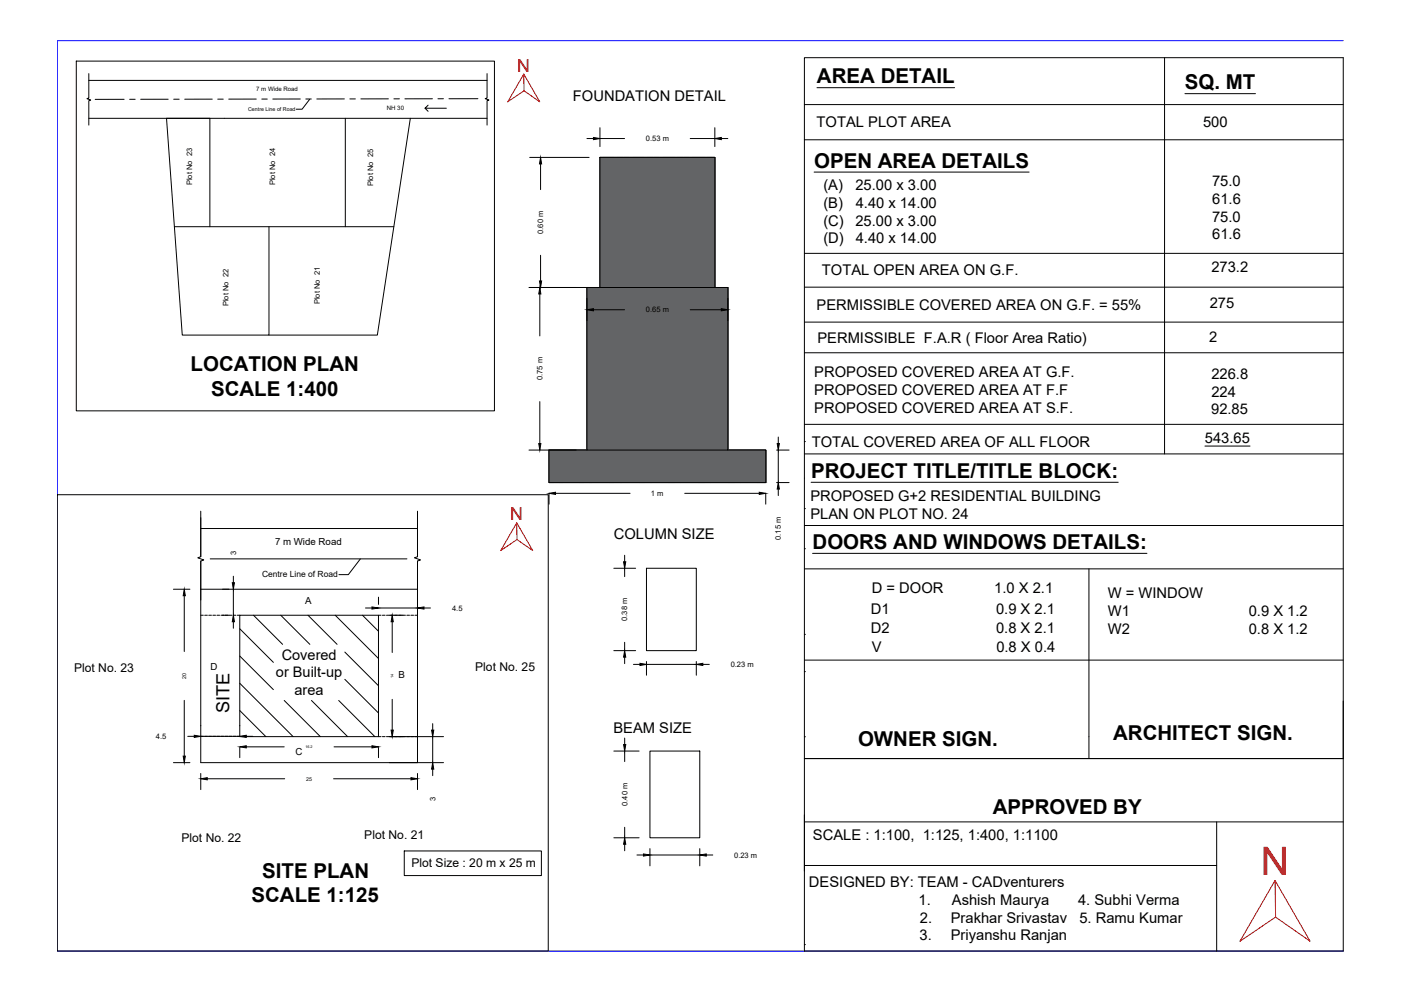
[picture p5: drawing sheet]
<svg xmlns="http://www.w3.org/2000/svg" width="594mm" height="420mm" viewBox="0 0 594 420" stroke-linecap="round" stroke-linejoin="round" font-family="sans-serif">
<defs><g id="words">
<text font-size="16.6" fill="#f00" x="534.7" y="371.1">N</text>
<g font-size="8.7">
<text x="346.4" y="35.3">AREA DETAIL</text>
<text x="502.5" y="37.9">SQ. MT</text>
<text x="345.2" y="71.1">OPEN AREA DETAILS</text>
<text x="80.8" y="157.4">LOCATION PLAN</text>
<text x="89.5" y="167.9">SCALE 1:400</text>
<text x="343.9" y="202.6">PROJECT TITLE/TITLE BLOCK:</text>
<text x="344.6" y="232.8">DOORS AND WINDOWS DETAILS:</text>
<text x="363.8" y="316.1">OWNER SIGN.</text>
<text x="472" y="313.9">ARCHITECT SIGN.</text>
<text x="420.9" y="345">APPROVED BY</text>
<text x="111.2" y="372.1">SITE PLAN</text>
<text x="106.6" y="382.6">SCALE 1:125</text>
</g>
<text font-size="7.7" x="97.4" y="302.4" transform="rotate(-90 97.4 302.4)">SITE</text>
<g font-size="7.6" fill="#f00">
<text x="219.4" y="30.4">N</text>
<text x="216.4" y="220.6">N</text>
</g>
<g font-size="6.3">
<text x="242.9" y="42.9">FOUNDATION DETAIL</text>
<text x="346.3" y="53.7">TOTAL PLOT AREA</text>
<text x="510.2" y="53.8">500</text>
<text x="349.1" y="80.5">(A)</text>
<text x="362.8" y="80.5">25.00 x 3.00</text>
<text x="514" y="79">75.0</text>
<text x="349.1" y="88.1">(B)</text>
<text x="362.9" y="88.1">4.40 x 14.00</text>
<text x="514.1" y="86.5">61.6</text>
<text x="349.1" y="95.6">(C)</text>
<text x="362.8" y="95.6">25.00 x 3.00</text>
<text x="514" y="94">75.0</text>
<text x="514.1" y="101.4">61.6</text>
<text x="349.1" y="103.2">(D)</text>
<text x="362.9" y="103.2">4.40 x 14.00</text>
<text x="348.5" y="116.6">TOTAL OPEN AREA ON G.F.</text>
<text x="513.7" y="115.2">273.2</text>
<text x="346.3" y="131.6">PERMISSIBLE COVERED AREA ON G.F. = 55%</text>
<text x="513" y="130.4">275</text>
<text x="346.6" y="145.4">PERMISSIBLE F.A.R ( Floor Area Ratio)</text>
<text x="512.8" y="145.2">2</text>
<text x="345.3" y="159.9">PROPOSED COVERED AREA AT G.F.</text>
<text x="513.7" y="160.7">226.8</text>
<text x="345.3" y="167.4">PROPOSED COVERED AREA AT F.F</text>
<text x="513.7" y="168.1">224</text>
<text x="345.3" y="174.9">PROPOSED COVERED AREA AT S.F.</text>
<text x="513.6" y="175.6">92.85</text>
<text x="344.2" y="189.5">TOTAL COVERED AREA OF ALL FLOOR</text>
<text x="510.9" y="187.8">543.65</text>
<text x="343.7" y="212.4">PROPOSED G+2 RESIDENTIAL BUILDING</text>
<text x="343.7" y="219.9">PLAN ON PLOT NO. 24</text>
<text x="260.3" y="228.7">COLUMN SIZE</text>
<text x="369.7" y="251.5">D = DOOR</text>
<text x="421.6" y="251.5">1.0 X 2.1</text>
<text x="469.8" y="253.7">W = WINDOW</text>
<text x="369.2" y="260.1">D1</text>
<text x="422.4" y="260.1">0.9 X 2.1</text>
<text x="469.8" y="261.2">W1</text>
<text x="529.5" y="261.2">0.9 X 1.2</text>
<text x="369.2" y="268.2">D2</text>
<text x="422.4" y="268.2">0.8 X 2.1</text>
<text x="469.8" y="268.7">W2</text>
<text x="529.5" y="268.7">0.8 X 1.2</text>
<text x="369.7" y="276.2">V</text>
<text x="422.5" y="276.2">0.8 X 0.4</text>
<text x="260.1" y="310.9">BEAM SIZE</text>
<text x="344.7" y="356.3">SCALE : 1:100, 1:125, 1:400, 1:1100</text>
<text x="343" y="376.2">DESIGNED BY: TEAM - CADventurers</text>
<text x="389.5" y="383.7">1.</text>
<text x="403.7" y="383.7">Ashish Maurya</text>
<text x="457.2" y="383.7">4. Subhi Verma</text>
<text x="390" y="391.2">2.</text>
<text x="403.2" y="391.2">Prakhar Srivastav</text>
<text x="457.7" y="391.2">5. Ramu Kumar</text>
<text x="390" y="398.7">3.</text>
<text x="403.2" y="398.7">Priyanshu Ranjan</text>
</g>
<g font-size="6.2">
<text x="119.5" y="279.9">Covered</text>
<text x="117" y="287.2">or Built-up</text>
<text x="124.9" y="294.6">area</text>
</g>
<g font-size="5.1">
<text x="31.4" y="284.8">Plot No. 23</text>
<text x="201.5" y="284.6">Plot No. 25</text>
<text x="76.9" y="356.9">Plot No. 22</text>
<text x="154.5" y="355.7">Plot No. 21</text>
<text x="174.5" y="367.8">Plot Size : 20 m x 25 m</text>
</g>
<g font-size="4.1">
<text x="116.6" y="231.2">7 m Wide Road</text>
<text x="129.3" y="256.3">A</text>
<text x="89.3" y="284.2">D</text>
<text x="168.9" y="287.6">B</text>
<text x="125.3" y="320">C</text>
</g>
<text font-size="3.6" x="111.1" y="244.5">Centre Line of Road</text>
<g font-size="3.2">
<text x="273.9" y="59.9">0.53 m</text>
<text x="81.4" y="78.6" transform="rotate(-90 81.4 78.6)">Plot No 23</text>
<text x="116.6" y="78.6" transform="rotate(-90 116.6 78.6)">Plot No 24</text>
<text x="158.2" y="79" transform="rotate(-90 158.2 79)">Plot No 25</text>
<text x="230.4" y="99.2" transform="rotate(-90 230.4 99.2)">0.60 m</text>
<text x="96.8" y="129.8" transform="rotate(-90 96.8 129.8)">Plot No 22</text>
<text x="135.7" y="129.1" transform="rotate(-90 135.7 129.1)">Plot No 21</text>
<text x="273.9" y="132.5">0.65 m</text>
<text x="230" y="161.2" transform="rotate(-90 230 161.2)">0.75 m</text>
<text x="276" y="210.3">1 m</text>
<text x="331.1" y="228.9" transform="rotate(-90 331.1 228.9)">0.15 m</text>
<text x="100.1" y="235.2" transform="rotate(-90 100.1 235.2)">3</text>
<text x="191.7" y="258.9">4.5</text>
<text x="266" y="263.3" transform="rotate(-90 266 263.3)">0.38 m</text>
<text x="309.8" y="282.8">0.23 m</text>
<text x="66.1" y="313.3">4.5</text>
<text x="184.6" y="339.7" transform="rotate(-90 184.6 339.7)">3</text>
<text x="266" y="341.7" transform="rotate(-90 266 341.7)">0.40 m</text>
<text x="311.3" y="363.6">0.23 m</text>
</g>
<g font-size="2.6">
<text x="108.7" y="38.5">7 m Wide Road</text>
<text x="164.1" y="46.7">NH 30</text>
</g>
<g font-size="2.2">
<text x="105.2" y="46.9">Centre Line of Road</text>
<text x="78.9" y="287.8" transform="rotate(-90 78.9 287.8)">20</text>
<text x="129.8" y="331">25</text>
</g>
<g font-size="1.5">
<text x="166.9" y="287.5" transform="rotate(-90 166.9 287.5)">14</text>
<text x="129.5" y="317.2">16.2</text>
</g>
</g></defs>
<!-- layer: SCALE -->
<path d="M569.6 17.2h-545.3v386h545.3" fill="none" stroke="#00f" stroke-width=".42"/>
<!-- layer: 0 -->
<g fill="none" stroke="#000" stroke-width=".42">
<path d="M37.7 31.2v10.4l-.8 .2 1.6 .6-.8 .3v10.3M37.7 34.1h168.8M206.5 31.2v10.4l-.8 .2 1.6 .6-.8 .3v10.3M346.4 37.2h58.4M493.8 24.5v167.9M502.5 39.7h29.9M37.7 50.2h168.8M52.6 42.1h-12.2M55 42.1h2.3M70.6 50.2l6.7 91.9h36.8v-46M71.3 42.1h-11.7M73.7 42.1h2.3"/>
<path d="M89 50.2v45.9M90 42l-11.7 .1M92.3 42h2.4M108.7 42h-11.7M111 42h2.3M127.3 42h-11.6M129.7 42h2.3M131.3 42.1l-3.2 4.2h-2.5M146 41.9l-11.7 .1M146.4 50.2v45.9M148.4 41.9h2.3M164.7 41.9h-11.7"/>
<path d="M169.4 41.9h-2.4M174 50.2l-14 91.9h-45.9M180.2 45.9l1.3 1.3M181.5 44.6l-1.3 1.3h9.1M183.4 41.9h-11.7M188 41.9h-2.3M202.6 41.8l-12.2 .1M341.1 44.3v15h228.5M569.6 44.3h-228.5v-19.8h228.5v378.7h-228.5v-343.9M345.2 73h91.2M74 96.1h93M341.1 107.4h228.5"/>
<path d="M341.1 121.8h228.5M341.1 136.6h228.5M341.1 149.6h228.5M341.1 179.9h228.5M341.1 187.2h.1M341.1 192.4h228.5M510.9 189.1h19.2M85.1 219.5v16.5l-1.2 .5 2.5 .9-1.3 .5v16.5M85.1 216.7v19.3M177 219.5v16.5l-1.2 .5 2.5 .9-1.3 .5v16.5M177 216.7v19.3M341.1 215.7h.1"/>
<path d="M343.9 204.5h130.3M85.1 237.9v85.4h91.9v-85.4M85.1 224.1h91.9M89.1 237h83.5M152.8 237l-5.1 6.6h-4M341.1 232.7h.1M341.1 222.8h228.5M344.6 234.6h141.8M73.5 249.8h7M78.1 252.6v23.6M85.1 249.8h91.9M341.1 241.2h228.5"/>
<path d="M461.7 241.2v80.4M101.7 260.8h58.8v51.5h-58.8zM101.7 278.1l14.2 14.3M101.7 266.6l14.2 14.2M107.5 260.8l12.3 12.4M119 260.8l12.4 12.4M130.6 260.8l12.3 12.4M142.2 260.8l18.3 18.4M146.2 276.5l14.3 14.2M153.7 260.8l6.8 6.8M165.1 260.8h5.8M166.3 263.6v13"/>
<path d="M341.1 269h.1M341.1 279.9h228.5M78.1 296.9v23.7M101.7 289.7l22.6 22.6M120.5 297l15.3 15.3M132.1 297l15.3 15.3M143.6 297l15.4 15.3M146.2 288l14.3 14.3M166.3 296.5v13.1M341.1 284.8h.1M101.7 301.2l11 11.1M101.7 316.9v4.3"/>
<path d="M104.4 316.6h16.1M141.6 316.6h16.1M160.5 316.9v4.3M165.1 312.3h5.8M341.1 312.4h.1M73.5 323.3h7M85.1 327.9v6.9M87.9 330.2h32.8M141.4 330.2h32.9M177 327.9v6.9M341.1 321.6h228.5M341.1 348.5h228.5"/>
<path d="M341.1 366.9h174.8M341.1 400.5h.1"/>
</g>
<!-- layer: 1.WALL -->
<g fill="none" stroke="#000" stroke-width=".42">
<path d="M32.3 25.9h177.4v148.3h-177.4zM248.9 58.7h2.7M254.4 54.1v8M254.4 58.7h10.4M292.7 58.7h10.4M303.1 54.1v8M305.9 58.7h2.7M224.6 66.7h25.2M229.2 69.5v10.9M254.4 66.7h48.7v55.2h-48.7zM229.2 108.2v10.9M224.3 121.9h25.5"/>
<path d="M228.9 124.6v17.8M248.9 126.5v9.4M251.6 131.3h13.2M254.4 121.9h-5.5v68.9h59.7v-68.9h-5.5M292.7 131.3h13.2M308.6 126.5v9.4M228.9 170.3v17.8M224.3 190.8h20M248.9 190.8h-16.1v13.8h91.9v-13.8h-16.1M329.3 190.8h5.3M330 185.3v2.8M330 190.8v13.8"/>
<path d="M24.3 209.8h208.2v193.4h-208.2zM232.8 209.2v4.6M235.6 209.2h31.6M290.3 209.2h31.7M324.7 209.2v4.6M329.3 204.6h5.3M330 207.4v2.7M264.9 235.4v2.8M94.4 249.8h2.7M99 249.8l-.1 11h1.1M99 244.3v2.8M155 257.8h2.7"/>
<path d="M160.5 253.2v3.1M160.5 257.8h16.5M177 253.2v3.1M179.8 257.8h2.7M260.3 240.9h9.2M264.9 240.9v3.6M274.1 240.9h21.2v35h-21.2zM85.1 260.8h1.1M86.8 260.8h1.1M88.5 260.8h1.2M90.2 260.8h1.2M92 260.8h1.1"/>
<path d="M93.7 260.8h4.6M99 263.6v2.8M100.6 260.8h1.1M160.5 260.8h1.1M162.2 260.8h1.1M163.9 260.8h1.1M165.6 260.8h1.1M167.3 260.8h1.2M169.1 260.8h1.1M170.8 260.8h1.1M172.5 260.8h1.1M174.2 260.8h1.2"/>
<path d="M175.9 260.8h1.1M260.3 275.9h9.2M264.9 272.3v3.6M264.9 278.6v2.8M268.6 281.7h2.8M274.1 280.5v5.8M274.1 281.7h21.2M295.3 280.5v5.8M298 281.7h2.8M79.6 312.2h2.8M85.1 307.6v.1M85.1 312.2h16.6"/>
<path d="M101.7 307.6v.1M104.4 312.2h2.8M160.5 312.3h1.1M162.2 312.3h1.1M163.9 312.3h24.2M183.5 306.8v2.8M183.5 312.3v11M260.3 318.4h10.7M264.9 312.9v2.8M264.9 318.4v4.5M275.6 318.4h21.1v36.8h-21.1zM165.1 323.3h23"/>
<path d="M183.5 326.1v2.8M341.1 321.6h228.5M260.3 355.2h10.7M264.9 350.7v4.5M264.9 357.9v2.8M275.6 359.8v7.3M296.7 359.8v7.3M515.9 348.5v54.7M171.4 360.8h58.2v10.4h-58.2zM270.1 362.5h2.7M275.6 362.5h21.1M299.5 362.5h2.7"/>
</g>
<!-- layer: 0 -->
<path d="M78.1 249.8l.5 2.8h-.9zM166.3 260.8l.5 2.8h-1zM101.7 316.6l2.7-.4v.9zM157.7 316.2l2.8 .4-2.8 .5zM165.8 309.6h1l-.5 2.7zM77.7 320.6h.9l-.5 2.7zM85.1 330.2l2.8-.5v.9zM174.3 329.7l2.7 .5-2.7 .4z" fill="#000" stroke="#000" stroke-width=".42"/>
<path d="M222.1 31.4l6.8 11.8-6.7-4.7-6.9 4.7zM222.1 31.4l.1 7.1M219.1 221.7l6.8 11.7-6.7-4.6-6.9 4.6zM219.1 221.7l.1 7.1M540.7 373.3l14.8 25.8-14.6-10.3-15.1 10.3zM540.7 373.3l.2 15.5" fill="none" stroke="#f00" stroke-width=".42"/>
<!-- layer: 1.WALL -->
<g fill="#000" stroke="#000" stroke-width=".42">
<path d="M251.6 58.3l2.8 .4-2.8 .5zM303.1 58.7l2.8-.4v.9zM229.2 66.7l.5 2.8h-.9zM228.8 119.1h.9l-.5 2.8zM228.9 121.9l.5 2.7h-1zM248.9 131.3l2.7-.4v.9zM305.9 130.9l2.7 .4-2.7 .5zM228.4 188.1h1l-.5 2.7zM329.6 188.1h.9l-.5 2.7zM232.8 209.2l2.8-.5v.9zM322 208.7l2.7 .5-2.7 .4zM330 204.6l.5 2.8h-.9z"/>
<path d="M264.4 238.2h.9l-.4 2.7zM98.5 247.1h.9l-.4 2.7zM157.7 257.3l2.8 .5-2.8 .4zM177 257.8l2.8-.5v.9zM99 260.8l.4 2.8h-.9zM264.9 275.9l.4 2.7h-.9zM271.4 281.2l2.7 .5-2.7 .5zM295.3 281.7l2.7-.5v1zM82.4 311.7l2.7 .5-2.7 .4zM101.7 312.2l2.7-.5v.9zM183 309.6h.9l-.4 2.7zM264.4 315.7h1l-.5 2.7z"/>
<path d="M183.5 323.3l.4 2.8h-.9zM264.9 355.2l.5 2.7h-1zM272.8 362l2.8 .5-2.8 .5zM296.7 362.5l2.8-.5v1z"/>
</g>
<g fill="none" stroke="#636466" stroke-width=".42">
<path d="M254.4 68.4l1.7-1.7-1.7 1.8M254.4 66.7h.1M254.6 66.7l-.2 .2M254.7 66.7l-.3 .4M254.9 66.7l-.5 .5M255 66.7l-.6 .7 .6-.7M255.2 66.7l-.8 .8M255.3 66.7l-.9 1M255.5 66.7l-1.1 1.1M255.6 66.7l-1.2 1.3M255.7 66.7l-1.3 1.3M255.8 66.7l-1.4 1.4"/>
<path d="M255.9 66.7l-1.5 1.6M256.2 66.7l-1.8 1.9M256.4 66.7l-2 2M256.5 66.7l-2.1 2.2M256.7 66.7l-2.3 2.3M256.8 66.7l-2.4 2.5M257 66.7l-2.6 2.6M257.1 66.7l-2.7 2.7M257.3 66.7l-2.9 2.9M257.4 66.7l-3 3.1M257.6 66.7l-3.2 3.2M257.7 66.7l-3.3 3.4"/>
<path d="M257.9 66.7l-3.5 3.5M258 66.7l-3.6 3.7M258.2 66.7l-3.8 3.8M258.3 66.7l-3.9 4M258.5 66.7l-4.1 4.1M258.6 66.7l-4.2 4.3M258.8 66.7l-4.4 4.4M258.9 66.7l-4.5 4.6M259.1 66.7l-4.7 4.7M259.2 66.7l-4.8 4.9M259.4 66.7l-5 5M259.5 66.7l-5.1 5.2"/>
<path d="M259.7 66.7l-5.3 5.3M259.8 66.7l-5.4 5.5M260 66.7l-5.6 5.6M260.1 66.7l-5.7 5.8M260.3 66.7l-5.9 5.9M260.4 66.7l-6 6.1M260.6 66.7l-6.2 6.2M260.7 66.7l-6.3 6.4M260.9 66.7l-6.5 6.5M261 66.7l-6.6 6.7M261.2 66.7l-6.8 6.8M261.3 66.7l-6.9 7"/>
<path d="M261.5 66.7l-7.1 7.1M261.6 66.7l-7.2 7.2M261.8 66.7l-7.4 7.4M261.9 66.7l-7.5 7.6M262.1 66.7l-7.7 7.7M262.2 66.7l-7.8 7.8M262.4 66.7l-8 8M262.5 66.7l-8.1 8.2M262.7 66.7l-8.3 8.3M262.8 66.7l-8.4 8.5M263 66.7l-8.6 8.6M263.1 66.7l-8.7 8.8"/>
<path d="M263.3 66.7l-8.9 8.9M263.4 66.7l-9 9.1M263.6 66.7l-9.2 9.2M263.7 66.7l-9.3 9.4M263.9 66.7l-9.5 9.5M264 66.7l-9.6 9.7M264.2 66.7l-9.8 9.8M264.3 66.7l-9.9 9.9M264.5 66.7l-10.1 10.1M264.6 66.7l-10.2 10.3M264.8 66.7l-10.4 10.4M264.9 66.7l-10.5 10.5"/>
<path d="M265.1 66.7l-10.7 10.7M265.2 66.7l-10.8 10.9M265.4 66.7l-11 11M265.5 66.7l-11.1 11.2M265.7 66.7l-11.3 11.3M265.8 66.7l-11.4 11.5M266 66.7l-11.6 11.6M266.1 66.7l-11.7 11.8M266.3 66.7l-11.9 11.9M266.4 66.7l-12 12.1M266.6 66.7l-12.2 12.2M266.7 66.7l-12.3 12.3"/>
<path d="M266.9 66.7l-12.5 12.5M267 66.7l-12.6 12.6M267.2 66.7l-12.8 12.8M267.3 66.7l-12.9 13M267.5 66.7l-13.1 13.1M267.6 66.7l-13.2 13.3M267.8 66.7l-13.4 13.4M267.9 66.7l-13.5 13.6M268.1 66.7l-13.7 13.7M268.2 66.7l-13.8 13.9M268.4 66.7l-14 14M268.5 66.7l-14.1 14.2"/>
<path d="M268.7 66.7l-14.3 14.3M268.8 66.7l-14.4 14.4M269 66.7l-14.6 14.6M269.1 66.7l-14.7 14.8M269.3 66.7l-14.9 14.9M269.4 66.7l-15 15M269.6 66.7l-15.2 15.2M269.7 66.7l-15.3 15.4M269.9 66.7l-15.5 15.5M270 66.7l-15.6 15.6M270.2 66.7l-15.8 15.8M270.3 66.7l-15.9 16"/>
<path d="M270.5 66.7l-16.1 16.1M270.6 66.7l-16.2 16.3M270.8 66.7l-16.4 16.4M270.9 66.7l-16.5 16.6M271.1 66.7l-16.7 16.7M271.2 66.7l-16.8 16.9M271.4 66.7l-17 17M271.5 66.7l-17.1 17.1M271.6 66.7l-17.2 17.3M271.8 66.7l-17.4 17.4M272 66.7l-17.6 17.6M272.1 66.7l-17.7 17.7"/>
<path d="M272.3 66.7l-17.9 17.9M272.4 66.7l-18 18.1M272.6 66.7l-18.2 18.2M272.7 66.7l-18.3 18.4M272.9 66.7l-18.5 18.5M273 66.7l-18.6 18.7M273.2 66.7l-18.8 18.8M273.3 66.7l-18.9 19M273.4 66.7l-19 19.1M273.6 66.7l-19.2 19.3M273.8 66.7l-19.4 19.4M273.9 66.7l-19.5 19.5"/>
<path d="M274.1 66.7l-19.7 19.7M274.2 66.7l-19.8 19.8M274.4 66.7l-20 20M274.5 66.7l-20.1 20.1M274.7 66.7l-20.3 20.3M274.8 66.7l-20.4 20.5M275 66.7l-20.6 20.6M275.1 66.7l-20.7 20.8M275.3 66.7l-20.9 20.9M275.4 66.7l-21 21.1M275.6 66.7l-21.2 21.2M275.7 66.7l-21.3 21.4"/>
<path d="M275.9 66.7l-21.5 21.5M276 66.7l-21.6 21.6M276.1 66.7l-21.7 21.8M276.3 66.7l-21.9 22M276.5 66.7l-22.1 22.1M276.6 66.7l-22.2 22.2M276.8 66.7l-22.4 22.4M276.9 66.7l-22.5 22.5M277.1 66.7l-22.7 22.7M277.2 66.7l-22.8 22.8M277.4 66.7l-23 23M277.5 66.7l-23.1 23.2"/>
<path d="M277.7 66.7l-23.3 23.3M277.8 66.7l-23.4 23.4M278 66.7l-23.6 23.6M278.1 66.7l-23.7 23.8M278.3 66.7l-23.9 23.9M278.4 66.7l-24 24.1M278.5 66.7l-24.1 24.2M278.7 66.7l-24.3 24.3M278.8 66.7l-24.4 24.5M279 66.7l-24.6 24.6M279.2 66.7l-24.8 24.8M279.3 66.7l-24.9 24.9"/>
<path d="M279.5 66.7l-25.1 25.1M279.6 66.7l-25.2 25.2M279.8 66.7l-25.4 25.4M279.9 66.7l-25.5 25.6M280.1 66.7l-25.7 25.7M280.2 66.7l-25.8 25.9M280.4 66.7l-26 26M280.5 66.7l-26.1 26.1M280.6 66.7l-26.2 26.3M280.8 66.7l-26.4 26.5M281 66.7l-26.6 26.6M281.1 66.7l-26.7 26.7"/>
<path d="M281.2 66.7l-26.8 26.9M281.4 66.7l-27 27M281.6 66.7l-27.2 27.2M281.7 66.7l-27.3 27.3M281.9 66.7l-27.5 27.5M282 66.7l-27.6 27.7M282.2 66.7l-27.8 27.8M282.3 66.7l-27.9 27.9M282.5 66.7l-28.1 28.1M282.6 66.7l-28.2 28.3M282.8 66.7l-28.4 28.4M282.9 66.7l-28.5 28.6"/>
<path d="M283.1 66.7l-28.7 28.7M283.2 66.7l-28.8 28.8M283.3 66.7l-28.9 29M283.5 66.7l-29.1 29.2M283.7 66.7l-29.3 29.3M283.8 66.7l-29.4 29.4M283.9 66.7l-29.5 29.6M284.1 66.7l-29.7 29.7M284.3 66.7l-29.9 29.9M284.4 66.7l-30 30M284.6 66.7l-30.2 30.2M284.7 66.7l-30.3 30.3"/>
<path d="M284.9 66.7l-30.5 30.5M285 66.7l-30.6 30.6M285.2 66.7l-30.8 30.8M285.3 66.7l-30.9 31M285.5 66.7l-31.1 31.1M285.6 66.7l-31.2 31.2M285.7 66.7l-31.3 31.4M285.9 66.7l-31.5 31.5M286 66.7l-31.6 31.7M286.2 66.7l-31.8 31.9M286.3 66.7l-31.9 32M286.5 66.7l-32.1 32.1"/>
<path d="M286.7 66.7l-32.3 32.3M286.8 66.7l-32.4 32.4M287 66.7l-32.6 32.6M287.1 66.7l-32.7 32.7M287.3 66.7l-32.9 32.9M287.4 66.7l-33 33M287.6 66.7l-33.2 33.2M287.7 66.7l-33.3 33.3M287.9 66.7l-33.5 33.5M288 66.7l-33.6 33.6M288.2 66.7l-33.8 33.8M288.3 66.7l-33.9 33.9"/>
<path d="M288.4 66.7l-34 34.1M288.6 66.7l-34.2 34.2M288.8 66.7l-34.4 34.4M288.9 66.7l-34.5 34.5M289 66.7l-34.6 34.7M289.2 66.7l-34.8 34.8M289.4 66.7l-35 35M289.5 66.7l-35.1 35.1M289.7 66.7l-35.3 35.3M289.8 66.7l-35.4 35.4M290 66.7l-35.6 35.6M290.1 66.7l-35.7 35.7"/>
<path d="M290.3 66.7l-35.9 35.9M290.4 66.7l-36 36M290.5 66.7l-36.1 36.2M290.7 66.7l-36.3 36.3M290.8 66.7l-36.4 36.5M291 66.7l-36.6 36.6M291.1 66.7l-36.7 36.8M291.3 66.7l-36.9 37M291.5 66.7l-37.1 37.1M291.6 66.7l-37.2 37.2M291.7 66.7l-37.3 37.4M291.9 66.7l-37.5 37.5"/>
<path d="M292.1 66.7l-37.7 37.7M292.2 66.7l-37.8 37.8M292.4 66.7l-38 38M292.5 66.7l-38.1 38.1M292.7 66.7l-38.3 38.3M292.8 66.7l-38.4 38.4M293 66.7l-38.6 38.6M293.1 66.7l-38.7 38.7M293.2 66.7l-38.8 38.9M293.4 66.7l-39 39M293.5 66.7l-39.1 39.2M293.7 66.7l-39.3 39.3"/>
<path d="M293.8 66.7l-39.4 39.5M294 66.7l-39.6 39.6M294.1 66.7l-39.7 39.8M294.3 66.7l-39.9 39.9M294.5 66.7l-40.1 40.1M294.6 66.7l-40.2 40.2M294.8 66.7l-40.4 40.4M294.9 66.7l-40.5 40.5M295 66.7l-40.6 40.7M295.2 66.7l-40.8 40.8M295.4 66.7l-41 41M295.5 66.7l-41.1 41.1"/>
<path d="M295.6 66.7l-41.2 41.3M295.8 66.7l-41.4 41.4M295.9 66.7l-41.5 41.6M296.1 66.7l-41.7 41.7M296.2 66.7l-41.8 41.9M296.4 66.7l-42 42M296.6 66.7l-42.2 42.2M296.7 66.7l-42.3 42.3M296.8 66.7l-42.4 42.5M297 66.7l-42.6 42.6M297.2 66.7l-42.8 42.8M297.3 66.7l-42.9 42.9"/>
<path d="M297.5 66.7l-43.1 43.1M297.6 66.7l-43.2 43.2M297.7 66.7l-43.3 43.4M297.9 66.7l-43.5 43.5M298.1 66.7l-43.7 43.7M298.2 66.7l-43.8 43.8M298.3 66.7l-43.9 44M298.5 66.7l-44.1 44.1M298.6 66.7l-44.2 44.3M298.8 66.7l-44.4 44.4M298.9 66.7l-44.5 44.6M299.1 66.7l-44.7 44.7"/>
<path d="M299.3 66.7l-44.9 44.9M299.4 66.7l-45 45M299.5 66.7l-45.1 45.2M299.7 66.7l-45.3 45.3M299.9 66.7l-45.5 45.5M300 66.7l-45.6 45.6M300.2 66.7l-45.8 45.8M300.3 66.7l-45.9 45.9M300.4 66.7l-46 46.1M300.6 66.7l-46.2 46.2M300.7 66.7l-46.3 46.4M300.9 66.7l-46.5 46.5"/>
<path d="M301 66.7l-46.6 46.7M301.2 66.7l-46.8 46.8M301.3 66.7l-46.9 47M301.5 66.7l-47.1 47.1M301.7 66.7l-47.3 47.3M301.8 66.7l-47.4 47.4M301.9 66.7l-47.5 47.6M302.1 66.7l-47.7 47.7M302.2 66.7l-47.8 47.9M302.4 66.7l-48 48M302.6 66.7l-48.2 48.2M302.7 66.7l-48.3 48.3"/>
<path d="M302.8 66.7l-48.4 48.5M303 66.7l-48.6 48.6M303.1 73.2l-54.2 54.2M303.1 73.3l-54.2 54.2M303.1 73.4l-54.2 54.2M303.1 73.4l-54.2 54.3M303.1 73.5l-54.2 54.3M303.1 73.6l-54.2 54.2M303.1 73.6l-54.2 54.3M303.1 73.7l-54.2 54.3M303.1 73.8l-54.2 54.2M303.1 73.8l-54.2 54.3"/>
<path d="M303.1 73.9l-54.2 54.3M303.1 74l-54.2 54.2M303.1 74l-54.2 54.3M303.1 74.2l-54.2 54.2M303.1 74.3l-54.2 54.2M303.1 74.4l-54.2 54.2M303.1 74.4l-54.2 54.4M303.1 74.6l-54.2 54.2M303.1 74.6l-54.2 54.3M303.1 74.6l-54.2 54.4M303.1 74.8l-54.2 54.2M303.1 74.8l-54.2 54.3"/>
<path d="M303.1 74.9l-54.2 54.3M303.1 75l-54.2 54.2M303.1 75.1l-54.2 54.2M303.1 75.1l-54.2 54.3M303.1 75.2l-54.2 54.2M303.1 75.3l-54.2 54.2M303.1 75.3l-54.2 54.3M303.1 75.4l-54.2 54.2M303.1 75.5l-54.2 54.2M303.1 75.5l-54.2 54.3M303.1 75.6l-54.2 54.3M303.1 75.7l-54.2 54.2"/>
<path d="M303.1 75.7l-54.2 54.2 54.2-54.1-54.2 54.4 54.2-54.1M303.1 76.1l-54.2 54.2M303.1 76.4l-54.2 54.2M303.1 76.4l-54.2 54.3M303.1 76.5l-54.2 54.3M303.1 76.6l-54.2 54.2M303.1 76.6l-54.2 54.3M303.1 76.7l-54.2 54.3M303.1 76.8l-54.2 54.2M303.1 76.9l-54.2 54.2M303.1 76.9l-54.2 54.3M303.1 77l-54.2 54.3"/>
<path d="M303.1 77.1l-54.2 54.2M303.1 77.1l-54.2 54.3M303.1 77.2l-54.2 54.3M303.1 77.3l-54.2 54.2M303.1 77.3l-54.2 54.3M303.1 77.5l-54.2 54.2M303.1 77.5l-54.2 54.2 54.2-54.1-54.2 54.2 54.2-54.1-54.2 54.5M303.1 78l-54.2 54.2M303.1 78l-54.2 54.2 54.2-54.1-54.2 54.5 54.2-54.2M303.1 78.4l-54.2 54.3M303.1 78.5l-54.2 54.2M303.1 78.6l-54.2 54.1"/>
<path d="M303.1 78.7l-54.2 54.2M303.1 78.8l-54.2 54.1M303.1 78.9l-54.2 54.2M303.1 79l-54.2 54.2M303.1 79.1l-54.2 54.2M303.1 79.2l-54.2 54.2M303.1 79.3l-54.2 54.2M303.1 79.6l-54.2 54.2M303.1 79.6l-54.2 54.4M303.1 79.8l-54.2 54.2M303.1 79.9l-54.2 54.2M303.1 80l-54.2 54.2"/>
<path d="M303.1 67l-48.7 48.8M303.1 67.1l-48.7 48.8M303.1 67.2l-48.7 48.9M303.1 67.4l-48.7 48.8M303.1 67.5l-48.7 48.9M303.1 67.7l-48.7 48.8M303.1 67.8l-48.7 48.9M303.1 68l-48.7 48.8M303.1 68.1l-48.7 48.9M303.1 68.3l-48.7 48.8M303.1 68.4l-48.7 48.9M303.1 68.6l-48.7 48.8"/>
<path d="M303.1 68.7l-48.7 48.9M303.1 68.9l-48.7 48.8M303.1 69l-48.7 48.9M303.1 69.2l-48.7 48.8M303.1 69.3l-48.7 48.9M303.1 69.5l-48.7 48.8M303.1 69.6l-48.7 48.9M303.1 69.8l-48.7 48.8M303.1 69.9l-48.7 48.9M303.1 70.1l-48.7 48.8M303.1 70.2l-48.7 48.9M303.1 70.4l-48.7 48.8"/>
<path d="M303.1 70.5l-48.7 48.9M303.1 70.7l-48.7 48.8M303.1 70.8l-48.7 48.9M303.1 71l-48.7 48.8M303.1 71.1l-48.7 48.9M303.1 71.3l-48.7 48.8M303.1 71.4l-48.7 48.9M303.1 71.6l-48.7 48.8M303.1 71.7l-48.7 48.9M303.1 71.9l-48.7 48.8M303.1 72.1l-48.7 48.8M303.1 72.2l-48.7 48.8"/>
<path d="M303.1 72.3l-48.7 48.9M303.1 72.5l-48.7 48.8M303.1 72.6l-48.7 48.9M303.1 72.8l-48.7 48.8M303.1 72.9l-48.7 48.9M303.1 73.1l-54.2 54.3M303.1 76.1l-54.2 54.3M303.1 79.8l-54.2 54.3M303.1 80l-54.2 54.3M303.1 80.1l-54.2 54.3M303.1 80.2l-54.2 54.2M303.1 80.3l-54.2 54.2"/>
<path d="M303.1 80.3l-54.2 54.3M303.1 80.4l-54.2 54.2M303.1 80.5l-54.2 54.2M303.1 80.5l-54.2 54.3M303.1 80.6l-54.2 54.3M303.1 80.7l-54.2 54.2M303.1 80.7l-54.2 54.3M303.1 80.8l-54.2 54.3M303.1 80.9l-54.2 54.2M303.1 80.9l-54.2 54.3M303.1 81l-54.2 54.3M303.1 81.1l-54.2 54.2"/>
<path d="M303.1 81.1l-54.2 54.3M303.1 81.3l-54.2 54.2M303.1 81.3l-54.2 54.3M303.1 81.5l-54.2 54.2M303.1 81.5l-54.2 54.4M303.1 81.7l-54.2 54.2M303.1 81.7l-54.2 54.3M303.1 81.7l-54.2 54.4M303.1 81.9l-54.2 54.2M303.1 81.9l-54.2 54.3M303.1 82l-54.2 54.2 54.2-54.2-54.2 54.3 54.2-54.2-54.2 54.3 54.2-54.2-54.2 54.3 54.2-54.2-54.2 54.5M303.1 82.6l-54.2 54.3"/>
<path d="M303.1 82.7l-54.2 54.2M303.1 82.7l-54.2 54.3M303.1 82.9l-54.2 54.2M303.1 82.9l-54.2 54.3M303.1 83.1l-54.2 54.2M303.1 83.1l-54.2 54.3M303.1 83.3l-54.2 54.2M303.1 83.3l-54.2 54.4M303.1 83.5l-54.2 54.2M303.1 83.5l-54.2 54.3M303.1 83.5l-54.2 54.4M303.1 83.7l-54.2 54.2"/>
<path d="M303.1 83.7l-54.2 54.3M303.1 83.8l-54.2 54.3M303.1 83.9l-54.2 54.2M303.1 84l-54.2 54.2M303.1 84l-54.2 54.2 54.2-54.2-54.2 54.5 54.2-54.2-54.2 54.3 54.2-54.2-54.2 54.3 54.2-54.1-54.2 54.2 54.2-54.1M303.1 84.7l-54.2 54.2M303.1 84.9l-54.2 54.1M303.1 84.9l-54.2 54.2M303.1 85.1l-54.2 54.1M303.1 85.1l-54.2 54.3M303.1 85.3l-54.2 54.1M303.1 85.3l-54.2 54.3"/>
<path d="M303.1 85.4l-54.2 54.2M303.1 85.5l-54.2 54.1M303.1 85.5l-54.2 54.3M303.1 85.6l-54.2 54.2M303.1 85.7l-54.2 54.1M303.1 85.8l-54.2 54.2M303.1 85.9l-54.2 54.2M303.1 85.9l-54.2 54.3M303.1 86l-54.2 54.3M303.1 86.1l-54.2 54.2M303.1 86.1l-54.2 54.3M303.1 86.2l-54.2 54.3"/>
<path d="M303.1 86.3l-54.2 54.2M303.1 86.3l-54.2 54.3M303.1 86.5l-54.2 54.2M303.1 86.7l-54.2 54.2M303.1 86.7l-54.2 54.4M303.1 86.9l-54.2 54.2M303.1 86.9l-54.2 54.4M303.1 87.1l-54.2 54.2M303.1 87.1l-54.2 54.3M303.1 87.2l-54.2 54.3M303.1 87.3l-54.2 54.2M303.1 87.4l-54.2 54.2"/>
<path d="M303.1 87.4l-54.2 54.3M303.1 87.5l-54.2 54.2M303.1 87.6l-54.2 54.2M303.1 87.6l-54.2 54.3M303.1 87.7l-54.2 54.2M303.1 87.8l-54.2 54.2M303.1 87.8l-54.2 54.3M303.1 87.9l-54.2 54.3M303.1 88l-54.2 54.2M303.1 88l-54.2 54.3M303.1 88.1l-54.2 54.3M303.1 88.2l-54.2 54.2"/>
<path d="M303.1 88.2l-54.2 54.3M303.1 88.4l-54.2 54.2M303.1 88.4l-54.2 54.2 54.2-54.1-54.2 54.2 54.2-54.1-54.2 54.3 54.2-54.2-54.2 54.5 54.2-54.2-54.2 54.3M303.1 89.1l-54.2 54.2M303.1 89.2l-54.2 54.2M303.1 89.2l-54.2 54.3M303.1 89.3l-54.2 54.3M303.1 89.4l-54.2 54.2M303.1 89.4l-54.2 54.3M303.1 89.5l-54.2 54.3M303.1 89.6l-54.2 54.2M303.1 89.6l-54.2 54.3"/>
<path d="M303.1 89.8l-54.2 54.2M303.1 89.8l-54.2 54.3M303.1 90l-54.2 54.2M303.1 90l-54.2 54.3M303.1 90.2l-54.2 54.2M303.1 90.2l-54.2 54.3M303.1 91.1l-54.2 54.2 54.2-54.3-54.2 54.2 54.2-54.3-54.2 54.2 54.2-54.5-54.2 54.2 54.2-54.3-54.2 54.2 54.2-54.3-54.2 54.1 54.2-54.2-54.2 54.2M303.1 91.2l-54.2 54.2M303.1 91.3l-54.2 54.2M303.1 91.4l-54.2 54.2M303.1 91.5l-54.2 54.2M303.1 91.6l-54.2 54.2"/>
<path d="M303.1 91.8l-54.2 54.1M303.1 91.8l-54.2 54.2M303.1 92l-54.2 54.1M303.1 92l-54.2 54.2M303.1 92l-54.2 54.3M303.1 92.1l-54.2 54.2M303.1 92.1l-54.2 54.4M303.1 92.3l-54.2 54.2M303.1 92.3l-54.2 54.3M303.1 92.4l-54.2 54.3M303.1 92.5l-54.2 54.2M303.1 92.6l-54.2 54.2"/>
<path d="M303.1 92.6l-54.2 54.3M303.1 92.7l-54.2 54.2M303.1 92.8l-54.2 54.2M303.1 92.8l-54.2 54.3M303.1 92.9l-54.2 54.3M303.1 93l-54.2 54.2M303.1 93l-54.2 54.3M303.1 93.1l-54.2 54.3M303.1 93.2l-54.2 54.2M303.1 93.2l-54.2 54.3M303.1 93.3l-54.2 54.3M303.1 93.4l-54.2 54.2"/>
<path d="M303.1 93.4l-54.2 54.3M303.1 93.6l-54.2 54.2M303.1 93.6l-54.2 54.3M303.1 93.8l-54.2 54.2M303.1 93.8l-54.2 54.3 54.2-54.2M303.1 93.9l-54.2 54.3M303.1 94l-54.2 54.2M303.1 94l-54.2 54.3M303.1 94l-54.2 54.4M303.1 94.2l-54.2 54.2M303.1 94.2l-54.2 54.3M303.1 94.3l-54.2 54.3"/>
<path d="M303.1 94.4l-54.2 54.2M303.1 94.4l-54.2 54.3M303.1 94.5l-54.2 54.3M303.1 94.6l-54.2 54.2M303.1 94.7l-54.2 54.2M303.1 94.7l-54.2 54.2 54.2-54.2-54.2 54.3 54.2-54.2-54.2 54.3 54.2-54.2-54.2 54.3 54.2-54.2-54.2 54.5M303.1 95.4l-54.2 54.2M303.1 95.4l-54.2 54.3M303.1 95.6l-54.2 54.2M303.1 95.6l-54.2 54.4M303.1 95.8l-54.2 54.2M303.1 95.8l-54.2 54.3"/>
<path d="M303.1 95.8l-54.2 54.4M303.1 96l-54.2 54.2M303.1 96l-54.2 54.3M303.1 96.1l-54.2 54.3M303.1 96.2l-54.2 54.2M303.1 96.3l-54.2 54.2M303.1 96.3l-54.2 54.3M303.1 96.4l-54.2 54.3M303.1 96.5l-54.2 54.2M303.1 96.5l-54.2 54.3M303.1 96.6l-54.2 54.3M303.1 96.7l-54.2 54.2"/>
<path d="M303.1 96.7l-54.2 54.2 54.2-54.2-54.2 54.5 54.2-54.1-54.2 54.2 54.2-54.1-54.2 54.2 54.2-54.1-54.2 54.3 54.2-54.2M303.1 97.4l-54.2 54.2M303.1 97.4l-54.2 54.3M303.1 97.6l-54.2 54.1M303.1 97.6l-54.2 54.3M303.1 97.7l-54.2 54.2M303.1 97.8l-54.2 54.1M303.1 97.8l-54.2 54.3M303.1 97.9l-54.2 54.2M303.1 98l-54.2 54.1M303.1 98.1l-54.2 54.2M303.1 98.2l-54.2 54.1"/>
<path d="M303.1 98.3l-54.2 54.2M303.1 98.4l-54.2 54.2M303.1 98.5l-54.2 54.2M303.1 98.5l-54.2 54.3M303.1 98.6l-54.2 54.2M303.1 98.6l-54.2 54.3M303.1 98.8l-54.2 54.2M303.1 98.8l-54.2 54.3M303.1 99l-54.2 54.2M303.1 99l-54.2 54.4M303.1 99.2l-54.2 54.2M303.1 99.2l-54.2 54.4"/>
<path d="M303.1 99.4l-54.2 54.2M303.1 99.4l-54.2 54.3M303.1 99.5l-54.2 54.2M303.1 99.5l-54.2 54.3M303.1 99.6l-54.2 54.2M303.1 99.7l-54.2 54.2M303.1 99.7l-54.2 54.3M303.1 99.8l-54.2 54.2M303.1 99.9l-54.2 54.2M303.1 99.9l-54.2 54.3M303.1 86.6l-54.2 54.2M303.1 90.3l-54.2 54.2"/>
<path d="M254.4 115.5l48.7-48.8-48.7 48.9M303.1 100l-54.2 54.2M303.1 100.1l-54.2 54.2M303.1 100.1l-54.2 54.3M303.1 100.2l-54.2 54.3M303.1 100.3l-54.2 54.2M303.1 100.3l-54.2 54.3M303.1 100.4l-54.2 54.3M303.1 100.5l-54.2 54.2M303.1 100.5l-54.2 54.3M303.1 100.7l-54.2 54.2M303.1 100.7l-54.2 54.3"/>
<path d="M303.1 100.9l-54.2 54.2M303.1 100.9l-54.2 54.3 54.2-54.2-54.2 54.5 54.2-54.2M303.1 101.4l-54.2 54.2M303.1 101.6l-54.2 54.2M303.1 101.7l-54.2 54.2M303.1 101.7l-54.2 54.3M303.1 101.8l-54.2 54.3M303.1 101.9l-54.2 54.2M303.1 101.9l-54.2 54.3M303.1 102.1l-54.2 54.2M303.1 102.1l-54.2 54.3M303.1 102.3l-54.2 54.2"/>
<path d="M303.1 102.3l-54.2 54.3M303.1 102.5l-54.2 54.2M303.1 102.5l-54.2 54.3M303.1 102.7l-54.2 54.2M303.1 102.7l-54.2 54.4M303.1 102.9l-54.2 54.2M303.1 102.9l-54.2 54.3M303.1 102.9l-54.2 54.5M303.1 103.2l-54.2 54.2M303.1 103.3l-54.2 54.2 54.2-54.2-54.2 54.5 54.2-54.2M303.1 103.7l-54.2 54.2M303.1 103.8l-54.2 54.2"/>
<path d="M303.1 103.9l-54.2 54.2M303.1 104.1l-54.2 54.1M303.1 104.1l-54.2 54.2M303.1 104.3l-54.2 54.1M303.1 104.3l-54.2 54.2M303.1 104.4l-54.2 54.2M303.1 104.4l-54.2 54.2 54.2-54.1M303.1 104.5l-54.2 54.3M303.1 104.7l-54.2 54.1M303.1 104.7l-54.2 54.3M303.1 104.8l-54.2 54.2M303.1 105l-54.2 54.2"/>
<path d="M303.1 105.1l-54.2 54.2M303.1 105.2l-54.2 54.2M303.1 105.3l-54.2 54.2M303.1 105.3l-54.2 54.3M303.1 105.4l-54.2 54.3M303.1 105.5l-54.2 54.2M303.1 105.5l-54.2 54.3M303.1 105.6l-54.2 54.3M303.1 105.7l-54.2 54.2M303.1 105.7l-54.2 54.3M303.1 105.9l-54.2 54.2M303.1 105.9l-54.2 54.3"/>
<path d="M303.1 106.1l-54.2 54.2M303.1 106.1l-54.2 54.3 54.2-54.2M303.1 106.2l-54.2 54.3M303.1 106.3l-54.2 54.2M303.1 106.3l-54.2 54.4M303.1 106.5l-54.2 54.2M303.1 106.5l-54.2 54.3M303.1 106.6l-54.2 54.3M303.1 106.7l-54.2 54.2M303.1 106.8l-54.2 54.2M303.1 106.8l-54.2 54.3M303.1 106.9l-54.2 54.2"/>
<path d="M303.1 107l-54.2 54.2M303.1 107l-54.2 54.3M303.1 107.1l-54.2 54.2M303.1 107.2l-54.2 54.2M303.1 107.2l-54.2 54.2 54.2-54.2-54.2 54.3 54.2-54.2-54.2 54.5 54.2-54.1-54.2 54.2 54.2-54.1-54.2 54.2M303.1 107.9l-54.2 54.2M303.1 107.9l-54.2 54.4M303.1 108.1l-54.2 54.2M303.1 108.2l-54.2 54.3M303.1 108.3l-54.2 54.2M303.1 108.3l-54.2 54.3M303.1 108.4l-54.2 54.3"/>
<path d="M303.1 108.5l-54.2 54.2M303.1 108.6l-54.2 54.2M303.1 108.6l-54.2 54.3M303.1 108.7l-54.2 54.3M303.1 108.8l-54.2 54.2M303.1 108.9l-54.2 54.3M303.1 109l-54.2 54.2M303.1 109l-54.2 54.3M303.1 109.2l-54.2 54.2M303.1 109.2l-54.2 54.3M303.1 109.4l-54.2 54.2M303.1 109.4l-54.2 54.2 54.2-54.1-54.2 54.4 54.2-54.1-54.2 54.3 54.2-54.2"/>
<path d="M303.1 110l-54.2 54.2M303.1 110.1l-54.2 54.1M303.1 110.1l-54.2 54.3M303.1 110.2l-54.2 54.2M303.1 110.3l-54.2 54.1M303.1 110.4l-54.2 54.2M303.1 110.5l-54.2 54.1M303.1 110.6l-54.2 54.2M303.1 110.6l-54.2 54.3M303.1 110.7l-54.2 54.2 54.2-54.2M303.1 110.8l-54.2 54.2M303.1 110.9l-54.2 54.2"/>
<path d="M303.1 111l-54.2 54.2M303.1 111.2l-54.2 54.1M303.1 111.2l-54.2 54.2M303.1 111.3l-54.2 54.2M303.1 111.3l-54.2 54.4M303.1 111.5l-54.2 54.2M303.1 111.5l-54.2 54.4M303.1 111.7l-54.2 54.2M303.1 111.7l-54.2 54.3M303.1 111.9l-54.2 54.2M303.1 112l-54.2 54.2M303.1 112l-54.2 54.3"/>
<path d="M303.1 112.1l-54.2 54.2M303.1 112.2l-54.2 54.2M303.1 112.2l-54.2 54.3M303.1 112.3l-54.2 54.2M303.1 112.4l-54.2 54.2M303.1 112.4l-54.2 54.2 54.2-54.2M303.1 112.5l-54.2 54.2M303.1 112.5l-54.2 54.3M303.1 112.6l-54.2 54.2M303.1 112.6l-54.2 54.3M303.1 112.7l-54.2 54.3M303.1 112.8l-54.2 54.2"/>
<path d="M303.1 112.8l-54.2 54.3M303.1 113l-54.2 54.2M303.1 113l-54.2 54.3M303.1 113.2l-54.2 54.2M303.1 113.2l-54.2 54.4M303.1 113.4l-54.2 54.2M303.1 113.4l-54.2 54.3M303.1 113.4l-54.2 54.4M303.1 113.6l-54.2 54.2M303.1 113.7l-54.2 54.2 54.2-54.2-54.2 54.3 54.2-54.2-54.2 54.3 54.2-54.2-54.2 54.5 54.2-54.2-7.6 7.7-46.6 46.6M303.1 114.4l-54.2 54.2M303.1 114.4l-54.2 54.3"/>
<path d="M303.1 114.5l-54.2 54.3M303.1 114.6l-54.2 54.2M303.1 114.6l-54.2 54.3M303.1 114.8l-54.2 54.2M303.1 114.8l-54.2 54.3M303.1 115l-54.2 54.2M303.1 115l-54.2 54.4M303.1 115.2l-54.2 54.2M303.1 115.2l-54.2 54.4M303.1 115.4l-54.2 54.2M303.1 115.4l-54.2 54.3M303.1 115.5l-54.2 54.2"/>
<path d="M303.1 115.6l-54.2 54.2M303.1 115.7l-54.2 54.2M303.1 115.7l-54.2 54.2 54.2-54.2-54.2 54.5 54.2-54.2-5.8 5.9-48.4 48.4 54.2-54.2M303.1 116.2l-54.2 54.2M303.1 116.4l-54.2 54.1M303.1 116.4l-54.2 54.2M303.1 116.6l-54.2 54.1M303.1 116.6l-54.2 54.2M303.1 116.8l-54.2 54.1M303.1 116.8l-54.2 54.2M303.1 116.8l-54.2 54.3M303.1 117l-54.2 54.1"/>
<path d="M303.1 117l-54.2 54.3M303.1 117.1l-54.2 54.2M303.1 117.2l-54.2 54.1M303.1 117.2l-54.2 54.3M303.1 117.3l-54.2 54.2M303.1 117.4l-54.2 54.2 54.2-54.2M303.1 117.5l-54.2 54.2M303.1 117.7l-54.2 54.3M303.1 117.8l-54.2 54.2M303.1 117.8l-54.2 54.3M303.1 117.9l-54.2 54.3M303.1 118l-54.2 54.2"/>
<path d="M303.1 118.2l-54.2 54.2M303.1 118.2l-54.2 54.3M303.1 118.4l-54.2 54.2M303.1 118.4l-54.2 54.3M303.1 118.5l-54.2 54.2M303.1 118.5l-54.2 54.3M303.1 118.6l-54.2 54.2M303.1 118.6l-54.2 54.4M303.1 118.8l-54.2 54.2M303.1 118.8l-54.2 54.3M303.1 118.9l-54.2 54.3M303.1 119l-54.2 54.2"/>
<path d="M303.1 119.1l-54.2 54.2M303.1 119.1l-54.2 54.2 54.2-54.2M303.1 119.2l-54.2 54.2M303.1 119.3l-54.2 54.2M303.1 119.3l-54.2 54.3M303.1 119.4l-54.2 54.2M303.1 119.5l-54.2 54.2M303.1 119.5l-54.2 54.3M303.1 119.6l-54.2 54.3M303.1 119.7l-54.2 54.2M303.1 119.7l-54.2 54.3M303.1 119.8l-54.2 54.3"/>
<path d="M303.1 119.9l-54.2 54.2 54.2-54.1-54.2 54.4 54.2-54.1M303.1 106.9l-54.2 54.3M303.1 109.9l-54.2 54.3M303.1 111.8l-54.2 54.2M303.1 113.6l-54.2 54.3M303.1 114.3l-54.2 54.3M303.1 116.6l-54.2 54.3M303.1 117.3l-54.2 54.3M303.1 118l-54.2 54.3M303.1 119.9l-2 2M248.9 127.4l54.2-54.2-54.2 54.3M248.9 130.4l54.2-54.2-54.2 54.4"/>
<path d="M248.9 133.6l54.2-54.2-54.2 54.3M248.9 134.1l54.2-54.2-54.2 54.3M248.9 122h.1M248.9 121.9h.1M249.1 121.9l-.2 .3M249.3 121.9l-.4 .6M249.6 121.9l-.7 .7M249.8 121.9l-.9 .9M249.9 121.9l-1 1M250 121.9l-1.1 1.2M250.2 121.9l-1.3 1.2M250.3 121.9l-1.4 1.4"/>
<path d="M250.4 121.9l-1.5 1.5M250.5 121.9l-1.6 1.6M250.6 121.9l-1.7 1.7M250.8 121.9l-1.9 1.9M250.9 121.9l-2 2M251 121.9l-2.1 2.1M251.1 121.9l-2.2 2.2M251.2 121.9l-2.3 2.3M251.4 121.9l-2.5 2.5M251.5 121.9l-2.6 2.6M251.7 121.9l-2.8 2.8M251.9 121.9l-3 3"/>
<path d="M252.1 121.9l-3.2 3.2M252.2 121.9l-3.3 3.3M252.4 121.9l-3.5 3.5M252.5 121.9l-3.6 3.6M252.7 121.9l-3.8 3.8M252.8 121.9l-3.9 3.9M253 121.9l-4.1 4.1M253.1 121.9l-4.2 4.2M253.3 121.9l-4.4 4.3M253.4 121.9l-4.5 4.5M253.6 121.9l-4.7 4.6M253.7 121.9l-4.8 4.8"/>
<path d="M253.9 121.9l-5 5M254 121.9l-5.1 5.1M254.2 121.9l-5.3 5.3M254.3 121.9l-5.4 5.4M301.1 121.9l-52.2 52.2M303.1 120.3l-54.2 54.3M303.1 120.6l-54.2 54.2M303.1 120.6l-54.2 54.3M303.1 120.7l-54.2 54.3M303.1 120.8l-54.2 54.2M303.1 120.9l-54.2 54.2M303.1 120.9l-54.2 54.3"/>
<path d="M303.1 121l-54.2 54.2M303.1 121.1l-54.2 54.2M303.1 121.1l-54.2 54.3M303.1 121.2l-54.2 54.3M303.1 121.3l-54.2 54.2M303.1 121.3l-54.2 54.3M303.1 121.5l-54.2 54.2M303.1 121.5l-54.2 54.3M303.1 121.7l-54.2 54.2M303.1 121.9l-54.2 54.1M303.1 121l-54.2 54.3M303.1 121.7l-54.2 54.3"/>
<path d="M303.2 121.9l-54.3 54.3M303.3 121.9l-54.4 54.4M303.5 121.9l-54.6 54.6M303.6 121.9l-54.7 54.7M303.8 121.9l-54.9 54.9M303.9 121.9l-55 55M304.1 121.9l-55.2 55.2M304.2 121.9l-55.3 55.3M304.4 121.9l-55.5 55.5M304.5 121.9l-55.6 55.6M304.7 121.9l-55.8 55.8M304.8 121.9l-55.9 55.9"/>
<path d="M305 121.9l-56.1 56.1M305.1 121.9l-56.2 56.2M305.3 121.9l-56.4 56.4M305.4 121.9l-56.5 56.5M305.6 121.9l-56.7 56.7M305.7 121.9l-56.8 56.8M305.9 121.9l-57 57M306 121.9l-57.1 57.1M306.2 121.9l-57.3 57.3M306.3 121.9l-57.4 57.4M306.5 121.9l-57.6 57.6M306.6 121.9l-57.7 57.7"/>
<path d="M306.8 121.9l-57.9 57.9M306.9 121.9l-58 58M307.1 121.9l-58.2 58.2M307.2 121.9l-58.3 58.3M307.4 121.9l-58.5 58.5M307.5 121.9l-58.6 58.6M307.7 121.9l-58.8 58.8M307.8 121.9l-58.9 58.9M308 121.9l-59.1 59.1M308.1 121.9l-59.2 59.2M308.3 121.9l-59.4 59.4M308.4 121.9l-59.5 59.5"/>
<path d="M308.6 131.2l-73.4 73.4M308.6 131.3l-73.3 73.3M308.6 131.3l-73.2 73.3M308.6 131.4l-73.2 73.2M308.6 131.5l-73.1 73.1M308.6 131.5l-73 73.1M308.6 131.6l-73 73M308.6 131.7l-72.9 72.9M308.6 131.7l-72.9 72.9 72.9-72.9-72.8 72.9 72.8-72.8-72.7 72.8 72.7-72.7-72.6 72.7 72.6-72.6-72.5 72.6 72.5-72.4-72.4 72.4 72.4-72.4-72.2 72.4 72.2-72.2-72.1 72.2 72.1-72.1-71.8 72.1M308.6 132.8l-71.8 71.8M308.6 132.9l-71.7 71.7M308.6 132.9l-71.6 71.7"/>
<path d="M308.6 133l-71.6 71.6M308.6 133.1l-71.5 71.5M308.6 133.1l-71.4 71.5M308.6 133.2l-71.4 71.4M308.6 133.3l-71.3 71.3M308.6 133.3l-71.2 71.3M308.6 133.4l-71.2 71.2M308.6 133.5l-71.1 71.1M308.6 133.5l-71 71.1M308.6 133.6l-70.9 71M308.6 133.7l-70.9 70.9M308.6 133.7l-70.8 70.9"/>
<path d="M308.6 133.9l-70.7 70.7M308.6 133.9l-70.6 70.7M308.6 134.1l-70.5 70.5M308.6 134.1l-70.3 70.5M308.6 134.3l-70.3 70.3M308.6 134.3l-70.2 70.3M308.6 134.3l-70.1 70.3M308.6 134.5l-70.1 70.1M308.6 134.5l-70 70.1M308.6 134.6l-70 70 70-69.8M308.6 134.9l-69.7 69.7M308.6 135l-69.7 69.6"/>
<path d="M308.6 135.1l-69.5 69.5M308.6 135.2l-69.5 69.4M308.6 135.3l-69.3 69.3M308.6 135.4l-69.2 69.2M308.6 135.5l-69.1 69.1M308.6 135.6l-69 69M308.6 135.7l-68.9 68.9M308.6 135.7l-68.8 68.9M308.6 135.8l-68.8 68.8M308.6 135.8l-68.6 68.8M308.6 136l-68.6 68.6M308.6 136l-68.5 68.6"/>
<path d="M308.6 136l-68.4 68.6M308.6 136.2l-68.4 68.4M308.6 136.2l-68.3 68.4M308.6 136.3l-68.2 68.3M308.6 136.4l-68.2 68.2M308.6 136.5l-68.1 68.1M308.6 136.5l-68 68.1M308.6 136.6l-68 68M308.6 136.7l-67.9 67.9M308.6 136.7l-67.8 67.9M308.6 136.8l-67.8 67.8M308.6 136.9l-67.7 67.7"/>
<path d="M308.6 136.9l-67.6 67.7M308.6 137l-67.5 67.6M308.6 137.1l-67.5 67.5M308.6 137.1l-67.4 67.5M308.6 137.2l-67.3 67.4M308.6 137.3l-67.3 67.3M308.6 137.3l-67.2 67.3M308.6 137.4l-67.1 67.2M308.6 137.5l-67.1 67.1M308.6 137.5l-66.9 67.1M308.6 137.7l-66.9 66.9M308.6 137.7l-66.8 66.9"/>
<path d="M308.6 137.7l-66.7 66.9M308.6 137.9l-66.7 66.7M308.6 137.9l-66.6 66.7M308.6 138l-66.6 66.6 66.6-66.6-66.5 66.6 66.5-66.5-66.4 66.5 66.4-66.4-66.3 66.4 66.3-66.3-66.2 66.3 66.2-66.2-66.1 66.2 66.1-66.1-66 66.1 66-66-65.9 66 65.9-65.9-65.8 65.9 65.8-65.8-65.7 65.8 65.7-65.7-65.4 65.7M308.6 139.3l-65.3 65.3M308.6 139.3l-65.1 65.3M308.6 139.5l-65.1 65.1M308.6 139.5l-65 65.1M308.6 139.5l-64.9 65.1M308.6 139.7l-64.9 64.9M308.6 139.7l-64.8 64.9M308.6 139.8l-64.7 64.8"/>
<path d="M308.6 139.9l-64.7 64.7M308.6 140l-64.6 64.6M308.6 140l-64.5 64.6M308.6 122l-59.7 59.9M308.6 122.2l-59.7 59.8M308.6 122.3l-59.7 59.9M308.6 122.4l-59.7 59.9M308.6 122.6l-59.7 59.9M308.6 122.8l-59.7 59.8M308.6 122.9l-59.7 59.9M308.6 123.1l-59.7 59.8M308.6 123.2l-59.7 59.9"/>
<path d="M308.6 123.3l-59.7 59.9M308.6 123.5l-59.7 59.9M308.6 123.7l-59.7 59.8M308.6 123.8l-59.7 59.9M308.6 124l-59.7 59.8M308.6 124.1l-59.7 59.9M308.6 124.3l-59.7 59.8M308.6 124.4l-59.7 59.9M308.6 124.5l-59.7 59.9M308.6 124.7l-59.7 59.9M308.6 124.9l-59.7 59.8M308.6 125l-59.7 59.9"/>
<path d="M308.6 125.1l-59.7 59.9M308.6 125.3l-59.7 59.9M308.6 125.5l-59.7 59.8M308.6 125.6l-59.7 59.9M308.6 125.8l-59.7 59.8M308.6 125.9l-59.7 59.9M308.6 126l-59.7 59.9M308.6 126.2l-59.7 59.9M308.6 126.4l-59.7 59.8M308.6 126.5l-59.7 59.9M308.6 126.7l-59.7 59.8M308.6 126.8l-59.7 59.9"/>
<path d="M308.6 127l-59.7 59.8M308.6 127.1l-59.7 59.9M308.6 127.2l-59.7 59.9M308.6 127.4l-59.7 59.9M308.6 127.6l-59.7 59.8M308.6 127.7l-59.7 59.9M308.6 127.9l-59.7 59.8M308.6 128l-59.7 59.9M308.6 128.2l-59.7 59.8M308.6 128.3l-59.7 59.9M308.6 128.4l-59.7 59.9M308.6 128.6l-59.7 59.9"/>
<path d="M308.6 128.8l-59.7 59.8M308.6 128.9l-59.7 59.9M308.6 129.1l-59.7 59.8M308.6 129.2l-59.7 59.9M308.6 129.4l-59.7 59.8M308.6 129.5l-59.7 59.9M308.6 129.6l-59.7 59.9M308.6 129.8l-59.7 59.9M308.6 130l-59.7 59.8M308.6 130.1l-59.7 59.9M308.6 130.2l-59.7 59.9M308.6 130.4l-59.7 59.9"/>
<path d="M308.6 130.6l-59.7 59.8M308.6 130.7l-59.7 59.9M308.6 130.9l-59.7 59.8M248.9 140.8l54.2-54.2-54.2 54.2M248.9 155.6l54.2-54.2-54.2 54.4M248.9 156.8l54.2-54.2-54.2 54.2M248.9 159l54.2-54.2-54.2 54.4M248.9 159.3l54.2-54.2-54.2 54.3M308.6 140.1l-64.5 64.5M308.6 140.2l-64.4 64.4M308.6 140.2l-64.3 64.4M308.6 140.3l-64.2 64.3"/>
<path d="M308.6 140.4l-64.2 64.2M308.6 140.4l-64.1 64.2M308.6 140.5l-64 64.1M308.6 140.6l-64 64M308.6 140.6l-63.9 64M308.6 140.7l-63.8 63.9M308.6 140.8l-63.8 63.8M308.6 140.8l-63.7 63.8M308.6 141l-63.6 63.6M308.6 141l-63.5 63.6 63.5-63.5M308.6 141.1l-63.5 63.5M308.6 141.1l-63.4 63.5"/>
<path d="M308.6 141.3l-63.4 63.3M308.6 141.3l-63.2 63.3M308.6 141.4l-63.2 63.2M308.6 141.5l-63.2 63.1M308.6 141.5l-63 63.1M308.6 141.6l-63 63M308.6 141.7l-63 62.9M308.6 141.8l-62.8 62.8M308.6 141.9l-62.8 62.7M308.6 142l-62.6 62.6M308.6 142.2l-62.4 62.4M308.6 142.3l-62.3 62.3"/>
<path d="M308.6 142.3l-62.2 62.3M308.6 142.4l-62.1 62.2M308.6 142.5l-62.1 62.1M308.6 142.5l-62 62.1M308.6 142.6l-61.9 62M308.6 142.7l-61.9 61.9M308.6 142.7l-61.7 61.9M308.6 142.9l-61.7 61.7M308.6 142.9l-61.5 61.7M308.6 143.1l-61.5 61.5M308.6 143.1l-61.4 61.5M308.6 143.2l-61.3 61.4"/>
<path d="M308.6 143.3l-61.3 61.3M308.6 143.3l-61.2 61.3M308.6 143.4l-61.1 61.2M308.6 143.5l-61.1 61.1M308.6 143.6l-61 61M308.6 143.6l-60.9 61M308.6 143.7l-60.9 60.9M308.6 143.8l-60.8 60.8M308.6 143.8l-60.7 60.8M308.6 143.9l-60.7 60.7M308.6 144l-60.6 60.6M308.6 144l-60.5 60.6"/>
<path d="M308.6 144.1l-60.4 60.5M308.6 144.2l-60.4 60.4M308.6 144.2l-60.3 60.4M308.6 144.3l-60.2 60.3M308.6 144.4l-60.2 60.2M308.6 144.4l-60.2 60.2 60.2-60.1-60.1 60.1 60.1-60.1-59.9 60.1 59.9-59.9-59.8 59.9 59.8-59.8-59.7 59.8 59.7-59.7-59.6 59.7 59.6-59.6-59.5 59.6 59.5-59.5-59.4 59.5 59.4-59.4-59.1 59.4M308.6 145.5l-59.1 59.1M308.6 145.6l-59 59M308.6 145.6l-58.9 59M308.6 145.7l-58.9 58.9M308.6 145.8l-58.8 58.8M308.6 145.8l-58.7 58.8"/>
<path d="M308.6 145.9l-58.6 58.7M308.6 146l-58.6 58.6M308.6 146l-58.5 58.6M308.6 146.1l-58.4 58.5M308.6 146.2l-58.4 58.4M308.6 146.2l-58.3 58.4M308.6 146.3l-58.2 58.3M308.6 146.4l-58.2 58.2M308.6 146.4l-58 58.2M308.6 146.6l-58 58M308.6 146.6l-57.9 58M308.6 146.6l-57.8 58"/>
<path d="M308.6 146.8l-57.8 57.8M308.6 146.8l-57.7 57.8M308.6 146.9l-57.6 57.7M308.6 147l-57.6 57.6M308.6 147l-57.5 57.6M308.6 147.1l-57.4 57.5M308.6 147.2l-57.4 57.4M308.6 147.3l-57.3 57.3M308.6 147.3l-57.3 57.3 57.3-57.1M308.6 147.6l-57 57M308.6 147.7l-56.9 56.9M308.6 147.8l-56.8 56.8"/>
<path d="M308.6 147.9l-56.7 56.7M308.6 148l-56.6 56.6M308.6 148.2l-56.5 56.4M308.6 148.2l-56.3 56.4M308.6 148.4l-56.3 56.2M308.6 148.4l-56.1 56.2M308.6 148.5l-56.1 56.1M308.6 148.5l-56 56.1M308.6 148.6l-55.9 56M308.6 148.7l-55.9 55.9M308.6 148.8l-55.8 55.8M308.6 148.8l-55.7 55.8"/>
<path d="M308.6 148.9l-55.7 55.7M308.6 149l-55.6 55.6M308.6 149l-55.5 55.6M308.6 149.1l-55.5 55.5M308.6 149.2l-55.4 55.4M308.6 149.2l-55.3 55.4M308.6 149.3l-55.2 55.3M308.6 149.4l-55.2 55.2M308.6 149.4l-55.1 55.2M308.6 149.5l-55 55.1M308.6 149.6l-55 55M308.6 149.6l-54.9 55"/>
<path d="M308.6 149.7l-54.8 54.9M308.6 149.8l-54.8 54.8M308.6 149.8l-54.6 54.8M308.6 150l-54.6 54.6M308.6 150l-54.4 54.6M308.6 150.2l-54.4 54.4M308.6 150.2l-54.3 54.4M308.6 150.3l-54.2 54.3M308.6 150.4l-54.2 54.2M308.6 150.4l-54.1 54.2M308.6 150.5l-54 54.1M308.6 150.6l-54 54"/>
<path d="M308.6 150.7l-53.9 53.9M308.6 150.7l-53.9 53.9 53.9-53.9-53.8 53.9 53.8-53.8-53.7 53.8 53.7-53.7-53.6 53.7 53.6-53.6-53.5 53.6 53.5-53.5-53.4 53.5 53.4-53.4-53.3 53.4 53.3-53.3-53.2 53.3 53.2-53.2-52.8 53.2M308.6 151.8l-52.8 52.8M308.6 151.8l-52.6 52.8M308.6 152l-52.6 52.6M308.6 152l-52.5 52.6M308.6 152.1l-52.4 52.5M308.6 152.2l-52.4 52.4M308.6 152.3l-52.3 52.3M308.6 152.3l-52.2 52.3M308.6 152.4l-52.2 52.2M308.6 152.5l-52.1 52.1"/>
<path d="M308.6 152.5l-52 52.1M308.6 152.6l-52 52M308.6 152.7l-51.9 51.9M308.6 152.7l-51.8 51.9M308.6 152.8l-51.7 51.8M308.6 152.9l-51.7 51.7M308.6 152.9l-51.6 51.7M308.6 153l-51.5 51.6M308.6 153.1l-51.5 51.5M308.6 153.1l-51.4 51.5M308.6 153.3l-51.3 51.3M308.6 153.3l-51.2 51.3"/>
<path d="M308.6 153.5l-51.1 51.1M308.6 153.5l-50.9 51.1M308.6 153.7l-50.9 50.9M308.6 153.7l-50.8 50.9M308.6 153.7l-50.8 50.9 50.8-50.8M308.6 153.8l-50.7 50.8M308.6 153.9l-50.7 50.7M308.6 154l-50.7 50.6M308.6 154.1l-50.5 50.5M308.6 154.2l-50.5 50.4M308.6 154.3l-50.3 50.3M308.6 154.4l-50.3 50.2"/>
<path d="M308.6 154.5l-50.1 50.1M308.6 154.6l-50.1 50M308.6 154.7l-49.9 49.9M308.6 155l-49.6 49.6M308.6 155l-49.4 49.6M308.6 155.2l-49.4 49.4M308.6 155.2l-49.2 49.4M308.6 155.4l-49.2 49.2M308.6 155.4l-49.1 49.2M308.6 155.4l-49 49.2M308.6 155.6l-49 49M308.6 155.6l-48.9 49"/>
<path d="M308.6 155.7l-48.8 48.9M308.6 155.8l-48.8 48.8M308.6 155.9l-48.7 48.7M308.6 155.9l-48.6 48.7M308.6 156l-48.6 48.6M308.6 156.1l-48.5 48.5M308.6 156.1l-48.4 48.5M308.6 156.2l-48.4 48.4M308.6 156.3l-48.3 48.3M308.6 156.3l-48.2 48.3M308.6 156.4l-48.1 48.2M308.6 156.5l-48.1 48.1"/>
<path d="M308.6 156.5l-48 48.1M308.6 156.6l-47.9 48M308.6 156.7l-47.9 47.9M308.6 156.7l-47.8 47.9M308.6 156.8l-47.7 47.8M308.6 156.9l-47.7 47.7M308.6 156.9l-47.7 47.7 47.7-47.6-47.5 47.6 47.5-47.5-47.4 47.5 47.4-47.4-47.3 47.4 47.3-47.3-47.2 47.3 47.2-47.2-47.1 47.2 47.1-47.1-47 47.1 47-47-46.9 47 46.9-46.9-46.6 46.9M308.6 158l-46.6 46.6M308.6 158.1l-46.5 46.5M308.6 158.1l-46.4 46.5M308.6 158.2l-46.3 46.4M308.6 158.3l-46.3 46.3"/>
<path d="M308.6 158.3l-46.2 46.3M308.6 158.4l-46.1 46.2M308.6 158.5l-46.1 46.1M308.6 158.5l-46 46.1M308.6 158.7l-45.9 45.9M308.6 158.7l-45.7 45.9M308.6 158.9l-45.7 45.7M308.6 158.9l-45.5 45.7M308.6 159.1l-45.5 45.5M308.6 159.1l-45.4 45.5M308.6 159.2l-45.3 45.4M308.6 159.3l-45.3 45.3"/>
<path d="M308.6 159.4l-45.2 45.2M308.6 159.4l-45.1 45.2M308.6 159.5l-45.1 45.1M308.6 159.6l-45 45M308.6 159.6l-44.9 45M308.6 159.7l-44.8 44.9M308.6 159.8l-44.8 44.8M308.6 159.8l-44.7 44.8M308.6 159.9l-44.6 44.7M308.6 160l-44.6 44.6M308.6 160l-44.6 44.6 44.6-44.4M248.9 163l54.2-54.2-54.2 54.3"/>
<path d="M248.9 166l54.2-54.2-54.2 54.3M248.9 169.7l54.2-54.2-54.2 54.3M248.9 171.7l54.2-54.2-54.2 54.4M248.9 172.3l54.2-54.2-54.2 54.2M248.9 174.6l54.2-54.2-54.2 54.4M308.6 160.3l-44.3 44.3M308.6 160.5l-44.2 44.1M308.6 160.5l-44.1 44.1M308.6 160.5l-44 44.1M308.6 160.7l-44 43.9M308.6 160.7l-43.8 43.9M308.6 160.8l-43.8 43.8"/>
<path d="M308.6 160.9l-43.8 43.7M308.6 160.9l-43.6 43.7M308.6 161l-43.6 43.6M308.6 161.1l-43.6 43.5M308.6 161.2l-43.4 43.4M308.6 161.3l-43.3 43.3M308.6 161.3l-43.2 43.3M308.6 161.4l-43.2 43.2M308.6 161.5l-43.1 43.1M308.6 161.5l-43 43.1M308.6 161.6l-43 43M308.6 161.7l-42.9 42.9"/>
<path d="M308.6 161.7l-42.8 42.9M308.6 161.8l-42.7 42.8M308.6 161.9l-42.7 42.7M308.6 161.9l-42.6 42.7M308.6 162l-42.5 42.6M308.6 162.1l-42.5 42.5M308.6 162.1l-42.3 42.5M308.6 162.3l-42.3 42.3M308.6 162.3l-42.1 42.3M308.6 162.5l-42.1 42.1M308.6 162.5l-42 42.1M308.6 162.5l-41.9 42.1"/>
<path d="M308.6 162.7l-41.9 41.9M308.6 162.7l-41.8 41.9M308.6 162.8l-41.7 41.8M308.6 162.9l-41.7 41.7M308.6 163l-41.6 41.6M308.6 163l-41.5 41.6M308.6 163.1l-41.5 41.5M308.6 163.2l-41.4 41.4M308.6 163.2l-41.4 41.4 41.4-41.4-41.3 41.4 41.3-41.3-41.2 41.3 41.2-41.2-41.1 41.2 41.1-41.1-41 41.1 41-41-40.9 41 40.9-40.9-40.8 40.9 40.8-40.7-40.7 40.7 40.7-40.7-40.3 40.7M308.6 164.3l-40.3 40.3M308.6 164.3l-40.2 40.3M308.6 164.3l-40.1 40.3"/>
<path d="M308.6 164.5l-40.1 40.1M308.6 164.5l-40 40.1M308.6 164.6l-39.9 40M308.6 164.7l-39.9 39.9M308.6 164.8l-39.8 39.8M308.6 164.8l-39.7 39.8M308.6 164.9l-39.7 39.7M308.6 165l-39.6 39.6M308.6 165l-39.5 39.6M308.6 165.1l-39.5 39.5M308.6 165.2l-39.4 39.4M308.6 165.2l-39.3 39.4"/>
<path d="M308.6 165.3l-39.2 39.3M308.6 165.4l-39.2 39.2M308.6 165.4l-39.1 39.2M308.6 165.6l-39 39M308.6 165.6l-38.9 39M308.6 165.8l-38.8 38.8M308.6 165.8l-38.6 38.8M308.6 166l-38.6 38.6M308.6 166l-38.5 38.6M308.6 166l-38.4 38.6M308.6 166.2l-38.4 38.4M308.6 166.2l-38.3 38.4"/>
<path d="M308.6 166.3l-38.2 38.3M308.6 166.4l-38.2 38.2M308.6 166.4l-38.1 38.2M308.6 166.5l-38.1 38.1 38.1-38.1M308.6 166.6l-38 38M308.6 166.7l-38 37.9M308.6 166.8l-37.8 37.8M308.6 166.9l-37.8 37.7M308.6 167l-37.6 37.6M308.6 167.1l-37.5 37.5M308.6 167.2l-37.4 37.4M308.6 167.3l-37.3 37.3"/>
<path d="M308.6 167.4l-37.2 37.2M308.6 167.7l-36.9 36.9M308.6 167.7l-36.8 36.9M308.6 167.7l-36.7 36.9M308.6 167.9l-36.7 36.7M308.6 167.9l-36.6 36.7M308.6 168l-36.5 36.6M308.6 168.1l-36.5 36.5M308.6 168.2l-36.4 36.4M308.6 168.2l-36.3 36.4M308.6 168.3l-36.3 36.3M308.6 168.4l-36.2 36.2"/>
<path d="M308.6 168.4l-36.1 36.2M308.6 168.5l-36.1 36.1M308.6 168.6l-36 36M308.6 168.6l-35.9 36M308.6 168.7l-35.8 35.9M308.6 168.8l-35.8 35.8M308.6 168.8l-35.7 35.8M308.6 168.9l-35.6 35.7M308.6 169l-35.6 35.6M308.6 169l-35.5 35.6M308.6 169.1l-35.4 35.5M308.6 169.2l-35.4 35.4"/>
<path d="M308.6 169.2l-35.2 35.4M308.6 169.4l-35.2 35.2M308.6 169.4l-35 35.2M308.6 169.6l-35 35M308.6 169.6l-34.9 35M308.6 169.7l-34.9 34.9 34.9-34.9-34.8 34.9 34.8-34.8-34.7 34.8 34.7-34.7-34.6 34.7 34.6-34.6-34.5 34.6 34.5-34.5-34.4 34.5 34.4-34.4-34.3 34.4 34.3-34.3-34.2 34.3 34.2-34.2-33.9 34.2M308.6 170.7l-33.8 33.9M308.6 170.8l-33.8 33.8M308.6 170.8l-33.7 33.8M308.6 171l-33.6 33.6M308.6 171l-33.4 33.6M308.6 171.2l-33.4 33.4"/>
<path d="M308.6 171.2l-33.2 33.4M308.6 171.4l-33.2 33.2M308.6 171.4l-33.1 33.2M308.6 171.5l-33 33.1M308.6 171.6l-33 33M308.6 171.7l-32.9 32.9M308.6 171.7l-32.8 32.9M308.6 171.8l-32.8 32.8M308.6 171.9l-32.7 32.7M308.6 171.9l-32.6 32.7M308.6 172l-32.5 32.6M308.6 172.1l-32.5 32.5"/>
<path d="M308.6 172.1l-32.4 32.5M308.6 172.2l-32.3 32.4M308.6 172.3l-32.3 32.3M308.6 172.3l-32.2 32.3M308.6 172.4l-32.1 32.2M308.6 172.5l-32.1 32.1M308.6 172.5l-32 32.1M308.6 172.7l-31.9 31.9M308.6 172.7l-31.8 31.9 31.8-31.6M308.6 173l-31.5 31.6M308.6 173.2l-31.5 31.4M308.6 173.2l-31.3 31.4"/>
<path d="M308.6 173.3l-31.3 31.3M308.6 173.4l-31.3 31.2M308.6 173.5l-31.1 31.1M308.6 173.6l-31.1 31M308.6 173.7l-30.9 30.9M308.6 173.8l-30.9 30.8M308.6 173.9l-30.7 30.7M308.6 174l-30.6 30.6M308.6 174l-30.5 30.6M308.6 174.1l-30.4 30.5M308.6 174.2l-30.4 30.4M308.6 174.2l-30.3 30.4"/>
<path d="M308.6 174.3l-30.2 30.3M308.6 174.4l-30.2 30.2M308.6 174.4l-30.1 30.2M308.6 174.6l-30 30M308.6 174.6l-29.8 30M308.6 174.8l-29.8 29.8M308.6 174.8l-29.7 29.8M308.6 174.8l-29.6 29.8M308.6 175l-29.6 29.6M308.6 175l-29.5 29.6M308.6 175.1l-29.4 29.5M308.6 175.2l-29.4 29.4"/>
<path d="M308.6 175.2l-29.3 29.4M308.6 175.3l-29.2 29.3M308.6 175.4l-29.2 29.2M308.6 175.5l-29.1 29.1M308.6 175.5l-29 29.1M308.6 175.6l-29 29M308.6 175.7l-28.9 28.9M308.6 175.7l-28.8 28.9M308.6 175.8l-28.7 28.8M308.6 175.9l-28.7 28.7M308.6 175.9l-28.7 28.7 28.7-28.7-28.6 28.7 28.6-28.6-28.5 28.6 28.5-28.5-28.4 28.5 28.4-28.4-28.3 28.4 28.3-28.2-28.1 28.2 28.1-28.1-28 28.1 28-28-27.9 28 27.9-27.9-27.6 27.9M308.6 177l-27.6 27.6"/>
<path d="M308.6 177.1l-27.5 27.5M308.6 177.1l-27.4 27.5M308.6 177.2l-27.4 27.4M308.6 177.3l-27.3 27.3M308.6 177.3l-27.2 27.3M308.6 177.4l-27.2 27.2M308.6 177.5l-27.1 27.1M308.6 177.5l-27 27.1M308.6 177.6l-26.9 27M308.6 177.7l-26.9 26.9M308.6 177.7l-26.8 26.9M308.6 177.8l-26.7 26.8"/>
<path d="M308.6 177.9l-26.7 26.7M308.6 177.9l-26.6 26.7M308.6 178l-26.5 26.6M308.6 178.1l-26.5 26.5M308.6 178.1l-26.3 26.5M308.6 178.3l-26.3 26.3M308.6 178.3l-26.1 26.3M308.6 178.5l-26.1 26.1M308.6 178.5l-26 26.1M308.6 178.6l-25.9 26M308.6 178.7l-25.9 25.9M308.6 178.7l-25.8 25.9"/>
<path d="M308.6 178.8l-25.7 25.8M308.6 178.9l-25.7 25.7M308.6 179l-25.6 25.6M308.6 179l-25.5 25.6M308.6 179.1l-25.5 25.5M308.6 179.2l-25.4 25.4M308.6 179.2l-25.4 25.4 25.4-25.4M308.6 179.3l-25.3 25.3M308.6 179.4l-25.2 25.2M308.6 179.5l-25.1 25.1M308.6 179.6l-25 25M308.6 179.7l-24.9 24.9"/>
<path d="M308.6 179.9l-24.8 24.7M308.6 179.9l-24.7 24.7M308.6 179.9l-24.6 24.7M232.8 190.8h.1M232.8 190.9h.1M232.8 192.9l2.1-2.1-2.1 2.2M233.1 190.8l-.3 .3M233.2 190.8l-.4 .6M233.5 190.8l-.7 .7M233.7 190.8l-.9 .9M233.8 190.8l-1 1 1-1M234 190.8l-1.2 1.2"/>
<path d="M234.1 190.8l-1.3 1.3M234.3 190.8l-1.5 1.5M234.4 190.8l-1.6 1.6M234.5 190.8l-1.7 1.7M234.6 190.8l-1.8 1.8M234.7 190.8l-1.9 1.9M235 190.8l-2.2 2.2M235.1 190.8l-2.3 2.4M235.3 190.8l-2.5 2.7M235.6 190.8l-2.8 2.8 2.8-2.8M235.8 190.8l-3 3M235.9 190.8l-3.1 3.1"/>
<path d="M236.1 190.8l-3.3 3.3M236.2 190.8l-3.4 3.4M236.4 190.8l-3.6 3.6M236.5 190.8l-3.7 3.7M236.7 190.8l-3.9 3.9M236.8 190.8l-4 4M237 190.8l-4.2 4.2M237.1 190.8l-4.3 4.3M237.3 190.8l-4.5 4.5M237.4 190.8l-4.6 4.6M237.6 190.8l-4.8 4.8M237.7 190.8l-4.9 4.9"/>
<path d="M237.9 190.8l-5.1 5.1M238 190.8l-5.2 5.2M238.2 190.8l-5.4 5.4M238.3 190.8l-5.5 5.5M238.5 190.8l-5.7 5.7M238.6 190.8l-5.8 5.8M238.8 190.8l-6 6M238.9 190.8l-6.1 6.1M239.1 190.8l-6.3 6.3M239.2 190.8l-6.4 6.4M239.4 190.8l-6.6 6.6M239.5 190.8l-6.7 6.7"/>
<path d="M239.7 190.8l-6.9 6.9M239.8 190.8l-7 7M240 190.8l-7.2 7.2M240.1 190.8l-7.3 7.3M240.3 190.8l-7.5 7.5M240.4 190.8l-7.6 7.6M240.6 190.8l-7.8 7.8M240.7 190.8l-7.9 7.9M240.9 190.8l-8.1 8.1M241 190.8l-8.2 8.2M241.2 190.8l-8.4 8.4M241.3 190.8l-8.5 8.5"/>
<path d="M241.5 190.8l-8.7 8.7M241.6 190.8l-8.8 8.8M241.8 190.8l-9 9M241.9 190.8l-9.1 9.1M242 190.8l-9.2 9.3M242.2 190.8l-9.4 9.4M242.4 190.8l-9.6 9.6M242.5 190.8l-9.7 9.7M242.7 190.8l-9.9 9.9M242.8 190.8l-10 10M243 190.8l-10.2 10.2M243.1 190.8l-10.3 10.3"/>
<path d="M243.3 190.8l-10.5 10.5M243.4 190.8l-10.6 10.6M243.6 190.8l-10.8 10.8M243.7 190.8l-10.9 10.9M243.9 190.8l-11.1 11.1M244 190.8l-11.2 11.2M244.2 190.8l-11.4 11.4M244.3 190.8l-11.5 11.5M244.5 190.8l-11.7 11.7M244.6 190.8l-11.8 11.8M244.7 190.8l-11.9 12M244.9 190.8l-12.1 12.1"/>
<path d="M245.1 190.8l-12.3 12.3M245.2 190.8l-12.4 12.4M245.4 190.8l-12.6 12.6M245.5 190.8l-12.7 12.7M245.7 190.8l-12.9 12.9M245.8 190.8l-13 13M246 190.8l-13.2 13.2M246.1 190.8l-13.3 13.3M246.3 190.8l-13.5 13.5M246.4 190.8l-13.6 13.6M246.6 190.8l-13.8 13.8 13.9-13.8M246.9 190.8l-14 13.8"/>
<path d="M247 190.8l-13.9 13.8M247.2 190.8l-14 13.8M247.3 190.8l-13.9 13.8M247.5 190.8l-14 13.8M247.6 190.8l-13.9 13.8M247.8 190.8l-14 13.8M247.9 190.8l-13.9 13.8M248.1 190.8l-14 13.8M248.2 190.8l-13.9 13.8M248.4 190.8l-14 13.8M248.5 190.8l-13.9 13.8M248.7 190.8l-14 13.8"/>
<path d="M248.8 190.8l-13.9 13.8M248.9 181.6l59.7-59.7-59.7 59.8M308.6 180.1l-24.6 24.5M308.6 180.1l-24.4 24.5M308.6 180.4l-24.2 24.2M308.6 180.5l-24.1 24.1M308.6 180.5l-24 24.1M308.6 180.6l-24 24M308.6 180.7l-23.9 23.9M308.6 180.7l-23.8 23.9M308.6 180.8l-23.8 23.8M308.6 180.9l-23.7 23.7"/>
<path d="M308.6 180.9l-23.6 23.7M308.6 181l-23.6 23.6M308.6 181.1l-23.5 23.5M308.6 181.1l-23.4 23.5M308.6 181.2l-23.3 23.4M308.6 181.3l-23.3 23.3M308.6 181.3l-23.2 23.3M308.6 181.4l-23.1 23.2M308.6 181.5l-23.1 23.1M308.6 181.5l-22.9 23.1M308.6 181.7l-22.9 22.9M308.6 181.7l-22.7 22.9"/>
<path d="M308.6 181.9l-22.7 22.7M308.6 181.9l-22.6 22.7M308.6 181.9l-22.5 22.7M308.6 182.1l-22.5 22.5M308.6 182.1l-22.4 22.5M308.6 182.2l-22.4 22.4 22.4-22.4-22.3 22.4 22.3-22.3-22.2 22.3 22.2-22.2-22.1 22.2 22.1-22.1-22 22.1 22-22-21.9 22 21.9-21.9-21.8 21.9 21.8-21.8-21.7 21.8 21.7-21.7-21.4 21.7M308.6 183.3l-21.3 21.3M308.6 183.3l-21.1 21.3M308.6 183.5l-21.1 21.1M308.6 183.5l-20.9 21.1M308.6 183.7l-20.9 20.9M308.6 183.7l-20.8 20.9"/>
<path d="M308.6 183.7l-20.7 20.9M308.6 183.9l-20.7 20.7M308.6 183.9l-20.6 20.7M308.6 184l-20.5 20.6M308.6 184.1l-20.5 20.5M308.6 184.2l-20.4 20.4M308.6 184.2l-20.3 20.4M308.6 184.3l-20.3 20.3M308.6 184.4l-20.2 20.2M308.6 184.4l-20.1 20.2M308.6 184.5l-20.1 20.1M308.6 184.6l-20 20"/>
<path d="M308.6 184.6l-19.9 20M308.6 184.7l-19.8 19.9M308.6 184.8l-19.8 19.8M308.6 184.8l-19.7 19.8M308.6 185l-19.6 19.6M308.6 185l-19.5 19.6M308.6 185.2l-19.4 19.4M308.6 185.2l-19.2 19.4M308.6 185.4l-19.2 19.2M308.6 185.4l-19.1 19.2M308.6 185.4l-19.1 19.2 19.1-18.9M308.6 185.7l-18.8 18.9"/>
<path d="M308.6 185.8l-18.8 18.8M308.6 185.9l-18.8 18.7M308.6 186l-18.6 18.6M308.6 186.1l-18.6 18.5M308.6 186.2l-18.4 18.4M308.6 186.3l-18.4 18.3M308.6 186.4l-18.2 18.2M308.6 186.5l-18.1 18.1M308.6 186.6l-18 18M308.6 186.6l-17.9 18M308.6 186.7l-17.9 17.9M308.6 186.7l-17.8 17.9"/>
<path d="M308.6 186.8l-17.7 17.8M308.6 186.9l-17.7 17.7M308.6 186.9l-17.5 17.7M308.6 187.1l-17.5 17.5M308.6 187.1l-17.4 17.5M308.6 187.1l-17.3 17.5M308.6 187.3l-17.3 17.3M308.6 187.3l-17.2 17.3M308.6 187.4l-17.1 17.2M308.6 187.5l-17.1 17.1M308.6 187.5l-17 17.1M308.6 187.6l-16.9 17"/>
<path d="M308.6 187.7l-16.9 16.9M308.6 187.8l-16.8 16.8M308.6 187.8l-16.7 16.8M308.6 187.9l-16.7 16.7M308.6 188l-16.6 16.6M308.6 188l-16.5 16.6M308.6 188.1l-16.5 16.5M308.6 188.2l-16.4 16.4M308.6 188.2l-16.3 16.4M308.6 188.3l-16.2 16.3M308.6 188.4l-16.2 16.2M308.6 188.4l-16.2 16.2 16.2-16.2-16.1 16.2 16.1-16.1-16 16.1 16-15.9-15.8 15.9 15.8-15.8-15.7 15.8 15.7-15.7-15.6 15.7 15.6-15.6-15.5 15.6 15.5-15.5-15.4 15.5 15.4-15.4-15.1 15.4"/>
<path d="M308.6 189.5l-15.1 15.1M308.6 189.6l-15 15M308.6 189.6l-14.9 15M308.6 189.7l-14.9 14.9M308.6 189.8l-14.8 14.8M308.6 189.8l-14.7 14.8M308.6 189.9l-14.7 14.7M308.6 190l-14.6 14.6M308.6 190l-14.5 14.6M308.6 190.1l-14.4 14.5M308.6 190.2l-14.4 14.4M308.6 190.2l-14.3 14.4"/>
<path d="M308.6 190.3l-14.2 14.3M308.6 190.4l-14.2 14.2M308.6 190.4l-14 14.2M308.6 190.6l-14 14M308.6 190.6l-13.8 14M308.6 190.8l-13.8 13.8M308.8 190.8l-14 13.8M308.9 190.8l-13.9 13.8M309.1 190.8l-13.9 13.8M309.2 190.8l-13.9 13.8M309.4 190.8l-14 13.8M309.5 190.8l-13.9 13.8"/>
<path d="M309.7 190.8l-14 13.8M309.8 190.8l-13.9 13.8M310 190.8l-14 13.8M310.1 190.8l-13.9 13.8M310.3 190.8l-13.9 13.8M310.4 190.8l-13.9 13.8M310.6 190.8l-14 13.8M310.7 190.8l-13.9 13.8M310.9 190.8l-14 13.8M311 190.8l-13.9 13.8M311.2 190.8l-13.9 13.8M311.3 190.8l-13.9 13.8"/>
<path d="M311.5 190.8l-14 13.8M311.6 190.8l-13.9 13.8M311.8 190.8l-13.9 13.8M311.9 190.8l-13.9 13.8M312.1 190.8l-14 13.8M312.2 190.8l-13.9 13.8M312.4 190.8l-14 13.8M312.5 190.8l-13.9 13.8M312.7 190.8l-14 13.8M312.8 190.8l-13.9 13.8M313 190.8l-14 13.8M313.1 190.8l-13.9 13.8"/>
<path d="M313.3 190.8l-14 13.8M313.4 190.8l-13.9 13.8M313.6 190.8l-14 13.8M313.7 190.8l-13.9 13.8M313.9 190.8l-14 13.8M314 190.8l-13.9 13.8M314.2 190.8l-14 13.8M314.3 190.8l-13.9 13.8M314.5 190.8l-13.9 13.8M314.6 190.8l-13.9 13.8M314.8 190.8l-14 13.8M314.9 190.8l-13.9 13.8"/>
<path d="M315.1 190.8l-14 13.8M315.2 190.8l-13.9 13.8M315.4 190.8l-14 13.8M315.5 190.8l-13.9 13.8M315.7 190.8l-14 13.8M315.8 190.8l-13.9 13.8M316 190.8l-14 13.8M316.1 190.8l-13.9 13.8M316.3 190.8l-13.9 13.8M316.4 190.8l-13.9 13.8M316.6 190.8l-14 13.8M316.7 190.8l-13.9 13.8"/>
<path d="M316.9 190.8l-14 13.8M317 190.8l-13.9 13.8M317.2 190.8l-14 13.8M317.3 190.8l-13.9 13.8M317.5 190.8l-14 13.8M317.6 190.8l-13.9 13.8M317.8 190.8l-14 13.8M317.9 190.8l-13.9 13.8M318.1 190.8l-14 13.8M318.2 190.8l-13.9 13.8M318.4 190.8l-14 13.8M318.5 190.8l-13.9 13.8"/>
<path d="M318.7 190.8l-14 13.8M318.8 190.8l-13.9 13.8M319 190.8l-14 13.8M319.1 190.8l-13.9 13.8M319.3 190.8l-14 13.8M319.4 190.8l-13.9 13.8M319.6 190.8l-14 13.8M319.7 190.8l-13.9 13.8M319.9 190.8l-14 13.8M320 190.8l-13.9 13.8M320.2 190.8l-14 13.8M320.3 190.8l-13.9 13.8"/>
<path d="M320.5 190.8l-14 13.8M320.6 190.8l-13.9 13.8M320.8 190.8l-14 13.8M320.9 190.8l-13.9 13.8M321.1 190.8l-14 13.8M321.2 190.8l-13.9 13.8M321.3 190.8l-13.9 13.8M321.5 190.8l-13.9 13.8M321.7 190.8l-14 13.8M321.8 190.8l-13.9 13.8M322 190.8l-14 13.8M322.1 190.8l-13.9 13.8"/>
<path d="M322.3 190.8l-14 13.8M322.4 190.8l-13.9 13.8M322.6 190.8l-14 13.8M322.7 190.8l-13.9 13.8M322.9 190.8l-14 13.8M323 190.8l-13.9 13.8M323.2 190.8l-14 13.8M323.3 190.8l-13.9 13.8M323.5 190.8l-14 13.8M323.6 190.8l-13.9 13.8M323.8 190.8l-14 13.8M323.9 190.8l-13.9 13.8"/>
<path d="M324 190.8l-13.9 13.8M324.2 190.8l-13.9 13.8M324.4 190.8l-14 13.8M324.5 190.8l-13.9 13.8M324.7 190.8l-14 13.8M324.7 190.8l-13.8 13.8M324.7 190.9l-13.7 13.7M324.7 191.1l-13.5 13.5M324.7 191.2l-13.4 13.4M324.7 191.4l-13.2 13.2M324.7 191.5l-13.1 13.1M324.7 191.7l-12.9 12.9"/>
<path d="M324.7 191.8l-12.8 12.8M324.7 192l-12.6 12.6M324.7 192.1l-12.5 12.5M324.7 192.3l-12.3 12.3M324.7 192.4l-12.2 12.2M324.7 192.6l-12 12M324.7 192.7l-11.8 11.9M324.7 192.9l-11.7 11.7M324.7 193l-11.6 11.6M324.7 193.2l-11.4 11.4M324.7 193.3l-11.3 11.3M324.7 193.5l-11.1 11.1"/>
<path d="M324.7 193.6l-11 11M324.7 193.8l-10.8 10.8M324.7 193.9l-10.7 10.7M324.7 194.1l-10.5 10.5M324.7 194.2l-10.4 10.4M324.7 194.4l-10.2 10.2M324.7 194.5l-10.1 10.1M324.7 194.7l-9.9 9.9M324.7 194.8l-9.8 9.8M324.7 195l-9.6 9.6M324.7 195.1l-9.5 9.5M324.7 195.3l-9.3 9.3"/>
<path d="M324.7 195.4l-9.2 9.2M324.7 195.6l-9 9M324.7 195.7l-8.9 8.9M324.7 195.9l-8.7 8.7M324.7 196l-8.6 8.6M324.7 196.2l-8.4 8.4M324.7 196.3l-8.3 8.3M324.7 196.5l-8.1 8.1M324.7 196.6l-8 8M324.7 196.8l-7.8 7.8M324.7 196.9l-7.7 7.7M324.7 197.1l-7.5 7.5"/>
<path d="M324.7 197.2l-7.4 7.4M324.7 197.4l-7.2 7.2M324.7 197.5l-7.1 7.1M324.7 197.7l-6.9 6.9M324.7 197.8l-6.8 6.8M324.7 198l-6.6 6.6M324.7 198.1l-6.5 6.5M324.7 198.3l-6.3 6.3M324.7 198.4l-6.2 6.2M324.7 198.6l-6 6M324.7 198.7l-5.9 5.9M324.7 198.9l-5.7 5.7"/>
<path d="M324.7 199l-5.6 5.6M324.7 199.2l-5.4 5.4M324.7 199.3l-5.3 5.3M324.7 199.5l-5.1 5.1M324.7 199.6l-5 5M324.7 199.8l-4.8 4.8M324.7 199.9l-4.7 4.7M235 204.6l73.6-73.5-73.4 73.5M246 204.6l62.6-62.6-62.4 62.6M258.8 204.6l49.8-49.9-49.7 49.9M271.5 204.6l37.1-37.1-36.9 37.1M284.2 204.6l24.4-24.4-24.2 24.4"/>
<path d="M324.6 204.6h.1M324.7 204.6h.1M324.7 200.1l-4.5 4.5M324.7 200.2l-4.4 4.4M324.7 200.4l-4.2 4.2M324.7 200.5l-4.1 4.1M324.7 200.7l-3.9 3.9M324.7 200.8l-3.8 3.8M324.7 201l-3.6 3.6M324.7 201.1l-3.5 3.5M324.7 201.3l-3.3 3.3M324.7 201.4l-3.2 3.2"/>
<path d="M324.7 201.6l-3 3M324.7 201.7l-2.9 2.9M324.7 201.9l-2.7 2.7M324.7 202l-2.6 2.6M324.7 202.3l-2.4 2.3M324.7 202.3l-2.3 2.3M324.7 202.4l-2.1 2.2M324.7 202.6l-2 2M324.7 202.7l-1.9 1.9M324.7 202.8l-1.8 1.8M324.7 202.9l-1.7 1.7M324.7 203.1l-1.5 1.5"/>
<path d="M324.7 203.2l-1.4 1.4M324.7 203.4l-1.2 1.2 1.2-1.2M324.7 203.5l-1.1 1.1M324.7 203.7l-.9 .9M324.7 203.8l-.8 .8M324.7 203.9l-.6 .7M324.7 204.1l-.5 .5M324.7 204.4l-.3 .2"/>
</g>
<use href="#words"/>
</svg>
